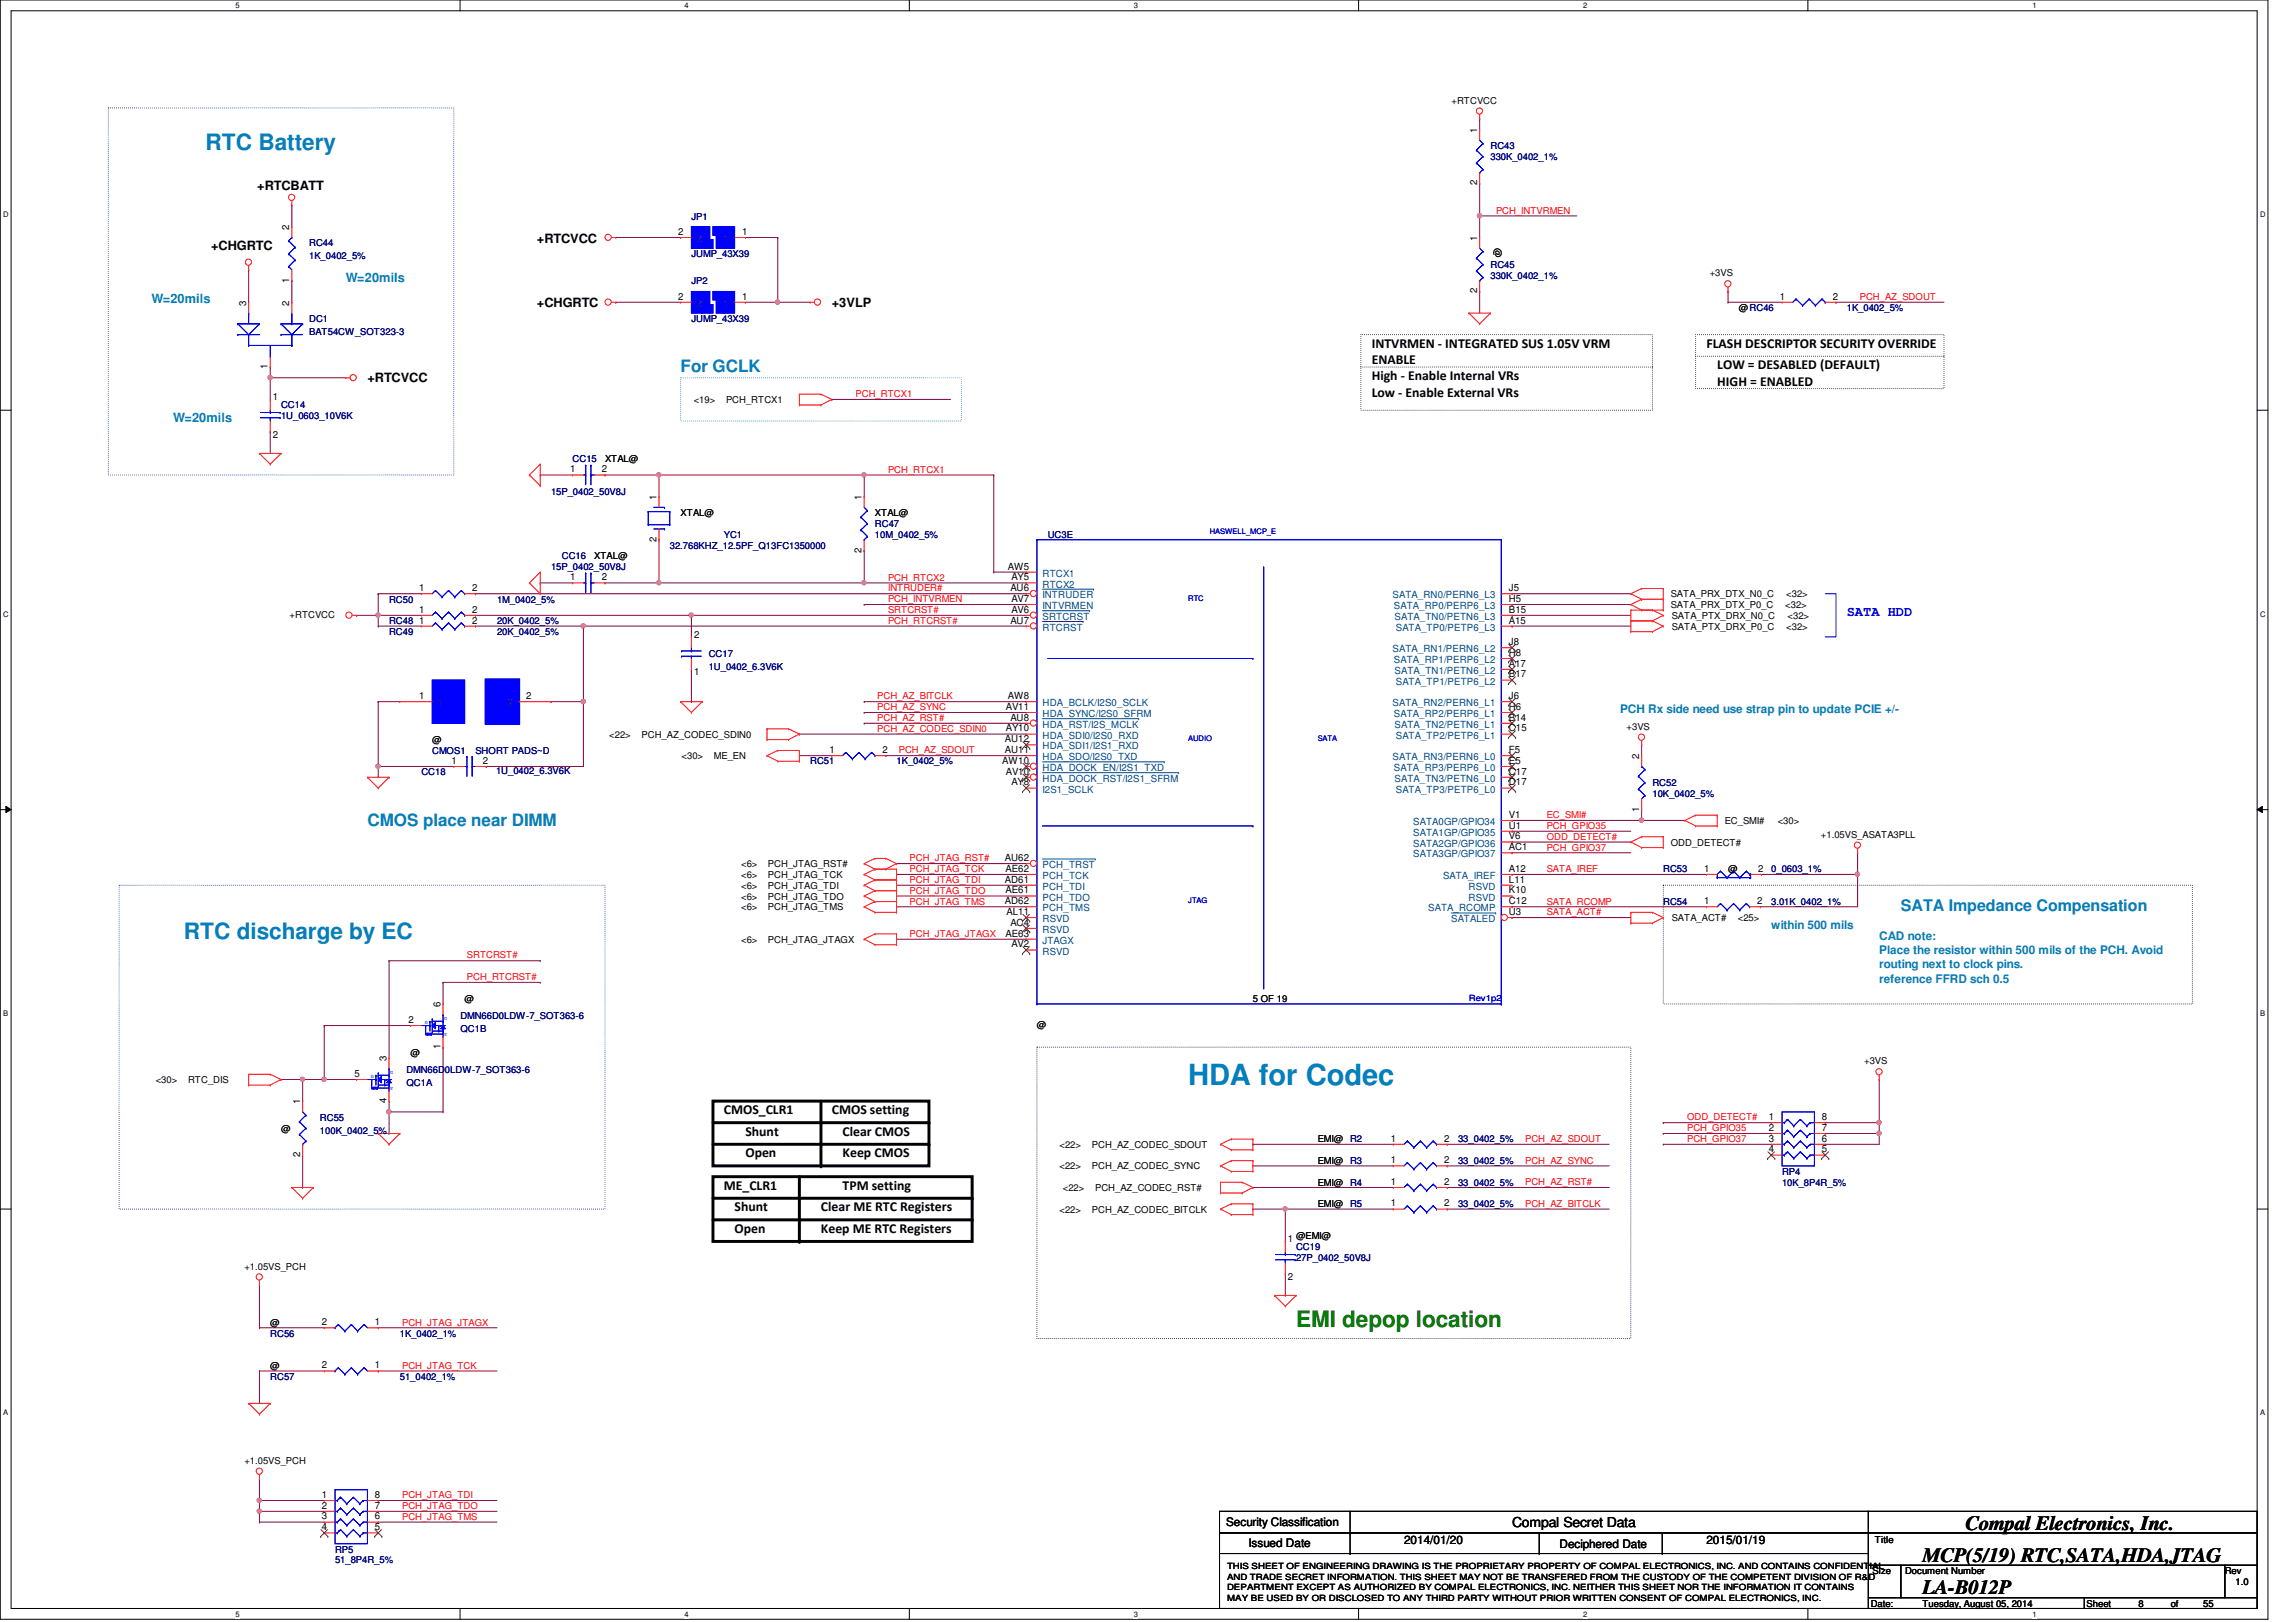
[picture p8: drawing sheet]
<svg xmlns="http://www.w3.org/2000/svg" width="297mm" height="210mm" viewBox="0 0 297 210" stroke-linecap="round" stroke-linejoin="round" font-family="sans-serif">
<defs><g id="words">
<text font-size="3.8" fill="#0080c0" x="153.7" y="140.4">HDA for Codec</text>
<g font-size="2.9" fill="#0080c0">
<text x="26.6" y="19.5">RTC Battery</text>
<text x="23.8" y="121.5">RTC discharge by EC</text>
</g>
<text font-size="2.9" fill="#008000" x="167.7" y="171.7">EMI depop location</text>
<g font-size="2.6">
<text x="254.3" y="198">Compal Electronics, Inc.</text>
<text x="248.7" y="202.1">MCP(5/19) RTC,SATA,HDA,JTAG</text>
<text x="248.7" y="206.3">LA-B012P</text>
</g>
<g font-size="2.2" fill="#0080c0">
<text x="88.1" y="48.2">For GCLK</text>
<text x="47.5" y="106.8">CMOS place near DIMM</text>
</g>
<text font-size="2.1" fill="#0080c0" x="245.9" y="117.9">SATA Impedance Compensation</text>
<g font-size="1.8">
<text x="177.5" y="45">INTVRMEN - INTEGRATED SUS 1.05V VRM</text>
<text x="177.5" y="47.2">ENABLE</text>
<text x="220.8" y="45">FLASH DESCRIPTOR SECURITY OVERRIDE</text>
<text x="222.2" y="47.8">LOW = DESABLED (DEFAULT)</text>
<text x="177.5" y="49.2">High - Enable Internal VRs</text>
<text x="177.5" y="51.4">Low - Enable External VRs</text>
<text x="222.2" y="50">HIGH = ENABLED</text>
<text x="93.6" y="144.2">CMOS_CLR1</text>
<text x="96.4" y="147">Shunt</text>
<text x="96.4" y="149.8">Open</text>
<text x="107.6" y="144.2">CMOS setting</text>
<text x="109" y="149.8">Keep CMOS</text>
<text x="109" y="147">Clear CMOS</text>
<text x="93.6" y="154">ME_CLR1</text>
<text x="109" y="154">TPM setting</text>
<text x="95" y="156.8">Shunt</text>
<text x="95" y="159.6">Open</text>
<text x="106.2" y="159.6">Keep ME RTC Registers</text>
<text x="106.2" y="156.8">Clear ME RTC Registers</text>
<text x="195.6" y="197.6">Compal Secret Data</text>
</g>
<text font-size="1.8" fill="#00f" x="238.9" y="79.8">SATA HDD</text>
<g font-size="1.7">
<text x="33.3" y="24.6">+RTCBATT</text>
<text x="27.3" y="32.4">+CHGRTC</text>
<text x="69.5" y="31.4">+RTCVCC</text>
<text x="69.5" y="39.8">+CHGRTC</text>
<text x="107.6" y="39.7">+3VLP</text>
<text x="47.5" y="49.4">+RTCVCC</text>
</g>
<g font-size="1.7" fill="#0080c0">
<text x="19.6" y="39.2">W=20mils</text>
<text x="44.7" y="36.4">W=20mils</text>
<text x="22.4" y="54.6">W=20mils</text>
</g>
<g font-size="1.5" fill="#0080c0">
<text x="209.6" y="92.2">PCH Rx side need use strap pin to update PCIE +/-</text>
<text x="229.1" y="120.2">within 500 mils</text>
<text x="243.1" y="121.6">CAD note:</text>
<text x="243.1" y="123.4">Place the resistor within 500 mils of the PCH. Avoid</text>
<text x="243.1" y="125.3">routing next to clock pins.</text>
<text x="243.1" y="127.2">reference FFRD sch 0.5</text>
</g>
<g font-size="1.5">
<text x="158.6" y="197.5">Security Classification</text>
<text x="161.5" y="200.2">Issued Date</text>
<text x="181.6" y="199.8">2014/01/20</text>
<text x="201.8" y="200.3">Deciphered Date</text>
<text x="220.8" y="199.8">2015/01/19</text>
</g>
<g font-size="1.3">
<text x="191.1" y="17.2" transform="rotate(-90 191.1 17.2)">1</text>
<text x="37.4" y="29.8" transform="rotate(-90 37.4 29.8)">2</text>
<text x="191.1" y="24" transform="rotate(-90 191.1 24)">2</text>
<text x="87.8" y="30.4">2</text>
<text x="96" y="30.4">1</text>
<text x="191.1" y="31.2" transform="rotate(-90 191.1 31.2)">1</text>
<text x="31.8" y="39.5" transform="rotate(-90 31.8 39.5)">3</text>
<text x="37.4" y="39.5" transform="rotate(-90 37.4 39.5)">2</text>
<text x="37.4" y="36.6" transform="rotate(-90 37.4 36.6)">1</text>
<text x="87.8" y="38.8">2</text>
<text x="96" y="38.8">1</text>
<text x="191.1" y="38" transform="rotate(-90 191.1 38)">2</text>
<text x="230.2" y="38.8">1</text>
<text x="237.1" y="38.8">2</text>
<text x="34.6" y="47.8" transform="rotate(-90 34.6 47.8)">1</text>
<text x="35.3" y="51.8">1</text>
<text x="35.3" y="56.6">2</text>
<text x="73.8" y="61.1">1</text>
<text x="77.8" y="61.1">2</text>
<text x="84.9" y="64.7" transform="rotate(-90 84.9 64.7)">1</text>
<text x="111.5" y="64.7" transform="rotate(-90 111.5 64.7)">1</text>
<text x="84.9" y="70.1" transform="rotate(-90 84.9 70.1)">2</text>
<text x="111.5" y="71.5" transform="rotate(-90 111.5 71.5)">2</text>
<text x="54.2" y="76.5">1</text>
<text x="61.1" y="76.5">2</text>
<text x="73.8" y="75.1">1</text>
<text x="77.8" y="75.1">2</text>
<text x="130.4" y="73.7">AW5</text>
<text x="130.7" y="76.5">AU6</text>
<text x="130.8" y="77.9">AV7</text>
<text x="130.8" y="75.1">AY5</text>
<text x="195.2" y="76.5">J5</text>
<text x="195.2" y="77.9">H5</text>
<text x="54.2" y="79.3">1</text>
<text x="54.2" y="80.7">1</text>
<text x="61.1" y="79.3">2</text>
<text x="61.1" y="80.7">2</text>
<text x="89.8" y="82.5">2</text>
<text x="130.7" y="80.7">AU7</text>
<text x="130.8" y="79.3">AV6</text>
<text x="195.2" y="79.3">B15</text>
<text x="195.2" y="80.7">A15</text>
<text x="195.2" y="83.5">J8</text>
<text x="89.8" y="87.4">1</text>
<text x="195.2" y="84.9">H8</text>
<text x="195.2" y="86.3">A17</text>
<text x="195.2" y="87.7">B17</text>
<text x="54.2" y="90.5">1</text>
<text x="68.1" y="90.5">2</text>
<text x="130.1" y="91.9">AV11</text>
<text x="130.1" y="94.7">AY10</text>
<text x="130.4" y="90.5">AW8</text>
<text x="130.7" y="93.3">AU8</text>
<text x="195.2" y="91.9">H6</text>
<text x="195.2" y="90.5">J6</text>
<text x="195.2" y="93.3">B14</text>
<text x="195.2" y="94.7">C15</text>
<text x="58.4" y="98.8">1</text>
<text x="62.5" y="98.8">2</text>
<text x="107.3" y="97.5">1</text>
<text x="114.2" y="97.5">2</text>
<text x="129.7" y="98.8">AW10</text>
<text x="130" y="97.5">AU11</text>
<text x="130" y="96.1">AU12</text>
<text x="130.1" y="100.2">AV10</text>
<text x="130.8" y="101.6">AY8</text>
<text x="195.2" y="97.5">F5</text>
<text x="195.2" y="98.8">E5</text>
<text x="195.2" y="100.2">C17</text>
<text x="195.2" y="101.6">D17</text>
<text x="212" y="98.2" transform="rotate(-90 212 98.2)">2</text>
<text x="195.2" y="105.8">V1</text>
<text x="195.2" y="107.2">U1</text>
<text x="212" y="105" transform="rotate(-90 212 105)">1</text>
<text x="130" y="111.4">AU62</text>
<text x="130.1" y="112.8">AE62</text>
<text x="195.2" y="108.6">V6</text>
<text x="195.2" y="110">AC1</text>
<text x="195.2" y="112.8">A12</text>
<text x="220.5" y="112.8">1</text>
<text x="227.5" y="112.8">2</text>
<text x="130" y="114.2">AD61</text>
<text x="130" y="117">AD62</text>
<text x="130.1" y="115.6">AE61</text>
<text x="130.2" y="118.4">AL11</text>
<text x="130.7" y="119.8">AC4</text>
<text x="195.2" y="117">C12</text>
<text x="195.2" y="118.4">U3</text>
<text x="195.2" y="115.6">K10</text>
<text x="195.2" y="114.2">L11</text>
<text x="220.5" y="117">1</text>
<text x="227.3" y="117">2</text>
<text x="130.1" y="121.2">AE63</text>
<text x="130.8" y="122.6">AV2</text>
<text x="57" y="130.3" transform="rotate(-90 57 130.3)">6</text>
<text x="50" y="137.3" transform="rotate(-90 50 137.3)">3</text>
<text x="52.8" y="132.4">2</text>
<text x="57" y="135.8" transform="rotate(-90 57 135.8)">1</text>
<text x="38.8" y="142.9" transform="rotate(-90 38.8 142.9)">1</text>
<text x="45.8" y="139.4">5</text>
<text x="50" y="142.7" transform="rotate(-90 50 142.7)">4</text>
<text x="38.8" y="149.7" transform="rotate(-90 38.8 149.7)">2</text>
<text x="180" y="147.7">1</text>
<text x="186.8" y="147.7">2</text>
<text x="228.9" y="144.9">1</text>
<text x="228.9" y="146.3">2</text>
<text x="228.9" y="147.7">3</text>
<text x="228.9" y="149.1">4</text>
<text x="235.7" y="144.9">8</text>
<text x="235.7" y="146.3">7</text>
<text x="235.7" y="147.7">6</text>
<text x="235.7" y="149.1">5</text>
<text x="180" y="150.5">1</text>
<text x="180" y="153.3">1</text>
<text x="186.8" y="150.5">2</text>
<text x="186.8" y="153.3">2</text>
<text x="166.6" y="160.8">1</text>
<text x="180" y="156.1">1</text>
<text x="186.8" y="156.1">2</text>
<text x="166.6" y="165.6">2</text>
<text x="41.7" y="171.5">2</text>
<text x="48.5" y="171.5">1</text>
<text x="41.7" y="177.1">2</text>
<text x="48.5" y="177.1">1</text>
<text x="41.7" y="193.8">1</text>
<text x="41.7" y="195.2">2</text>
<text x="41.7" y="196.6">3</text>
<text x="48.5" y="193.8">8</text>
<text x="48.5" y="195.2">7</text>
<text x="48.5" y="196.6">6</text>
<text x="41.7" y="198">4</text>
<text x="48.5" y="198">5</text>
</g>
<g font-size="1.3" fill="#004080">
<text x="90.2" y="31.3">2</text>
<text x="93.6" y="31.3">1</text>
<text x="90.2" y="39.7">2</text>
<text x="93.6" y="39.7">1</text>
<text x="134.9" y="74.6">RTCX1</text>
<text x="134.9" y="77.4">INTRUDER</text>
<text x="134.9" y="76">RTCX2</text>
<text x="180.2" y="77.4">SATA_RN0/PERN6_L3</text>
<text x="134.9" y="78.8">INTVRMEN</text>
<text x="134.9" y="80.2">SRTCRST</text>
<text x="134.9" y="81.6">RTCRST</text>
<text x="180.3" y="78.8">SATA_RP0/PERP6_L3</text>
<text x="180.4" y="80.2">SATA_TN0/PETN6_L3</text>
<text x="180.6" y="81.6">SATA_TP0/PETP6_L3</text>
<text x="180.2" y="84.4">SATA_RN1/PERN6_L2</text>
<text x="180.3" y="85.8">SATA_RP1/PERP6_L2</text>
<text x="180.4" y="87.2">SATA_TN1/PETN6_L2</text>
<text x="180.6" y="88.6">SATA_TP1/PETP6_L2</text>
<text x="56.6" y="91.4">1</text>
<text x="65.7" y="91.4">2</text>
<text x="134.9" y="91.4">HDA_BCLK/I2S0_SCLK</text>
<text x="134.9" y="92.8">HDA_SYNC/I2S0_SFRM</text>
<text x="134.9" y="94.2">HDA_RST/I2S_MCLK</text>
<text x="134.9" y="95.6">HDA_SDI0/I2S0_RXD</text>
<text x="180.2" y="91.4">SATA_RN2/PERN6_L1</text>
<text x="180.3" y="92.8">SATA_RP2/PERP6_L1</text>
<text x="180.4" y="94.2">SATA_TN2/PETN6_L1</text>
<text x="180.6" y="95.6">SATA_TP2/PETP6_L1</text>
<text x="134.9" y="98.4">HDA_SDO/I2S0_TXD</text>
<text x="134.9" y="97">HDA_SDI1/I2S1_RXD</text>
<text x="134.9" y="99.8">HDA_DOCK_EN/I2S1_TXD</text>
<text x="134.9" y="101.2">HDA_DOCK_RST/I2S1_SFRM</text>
<text x="180.2" y="98.4">SATA_RN3/PERN6_L0</text>
<text x="180.3" y="99.8">SATA_RP3/PERP6_L0</text>
<text x="180.4" y="101.2">SATA_TN3/PETN6_L0</text>
<text x="134.9" y="102.6">I2S1_SCLK</text>
<text x="180.6" y="102.6">SATA_TP3/PETP6_L0</text>
<text x="182.8" y="106.8">SATA0GP/GPIO34</text>
<text x="134.9" y="112.4">PCH_TRST</text>
<text x="134.9" y="113.7">PCH_TCK</text>
<text x="182.8" y="108.2">SATA1GP/GPIO35</text>
<text x="182.8" y="109.6">SATA2GP/GPIO36</text>
<text x="182.8" y="111">SATA3GP/GPIO37</text>
<text x="186.7" y="113.7">SATA_IREF</text>
<text x="134.9" y="119.3">RSVD</text>
<text x="134.9" y="115.1">PCH_TDI</text>
<text x="134.9" y="116.5">PCH_TDO</text>
<text x="134.9" y="117.9">PCH_TMS</text>
<text x="184.8" y="117.9">SATA_RCOMP</text>
<text x="187.7" y="119.3">SATALED</text>
<text x="190" y="116.5">RSVD</text>
<text x="190" y="115.1">RSVD</text>
<text x="134.9" y="122.1">JTAGX</text>
<text x="134.9" y="123.5">RSVD</text>
<text x="134.9" y="120.7">RSVD</text>
</g>
<g font-size="1.2">
<text x="187.8" y="13.4">+RTCVCC</text>
<text x="193.4" y="32.1" transform="rotate(90 193.4 32.1)">@</text>
<text x="221.2" y="35.8">+3VS</text>
<text x="225" y="40.3">@RC46</text>
<text x="89.7" y="52.2">&lt;19&gt;</text>
<text x="93.9" y="52.2">PCH_RTCX1</text>
<text x="78.3" y="59.8">XTAL@</text>
<text x="88.1" y="66.8">XTAL@</text>
<text x="113.2" y="66.8">XTAL@</text>
<text x="76.9" y="72.4">XTAL@</text>
<text x="216.2" y="77.3">SATA_PRX_DTX_N0_C</text>
<text x="231.1" y="77.3">&lt;32&gt;</text>
<text x="37.5" y="79.9">+RTCVCC</text>
<text x="216.2" y="78.7">SATA_PRX_DTX_P0_C</text>
<text x="216.3" y="80.1">SATA_PTX_DRX_N0_C</text>
<text x="216.3" y="81.5">SATA_PTX_DRX_P0_C</text>
<text x="231" y="78.7">&lt;32&gt;</text>
<text x="231.1" y="81.5">&lt;32&gt;</text>
<text x="231.3" y="80.1">&lt;32&gt;</text>
<text x="78.8" y="95.5">&lt;22&gt;</text>
<text x="83" y="95.5">PCH_AZ_CODEC_SDIN0</text>
<text x="210.4" y="94.4">+3VS</text>
<text x="55.9" y="96.1">@</text>
<text x="88.2" y="98.3">&lt;30&gt;</text>
<text x="92.4" y="98.3">ME_EN</text>
<text x="223.1" y="106.6">EC_SMI#</text>
<text x="230" y="106.6">&lt;30&gt;</text>
<text x="95.9" y="113.6">&lt;6&gt;</text>
<text x="95.9" y="112.2">&lt;6&gt;</text>
<text x="99.4" y="113.6">PCH_JTAG_TCK</text>
<text x="99.4" y="112.2">PCH_JTAG_RST#</text>
<text x="216.2" y="109.4">ODD_DETECT#</text>
<text x="223.6" y="112.9">@</text>
<text x="235.6" y="108.4">+1.05VS_ASATA3PLL</text>
<text x="95.9" y="115">&lt;6&gt;</text>
<text x="95.9" y="116.4">&lt;6&gt;</text>
<text x="95.9" y="117.8">&lt;6&gt;</text>
<text x="99.4" y="115">PCH_JTAG_TDI</text>
<text x="99.4" y="116.4">PCH_JTAG_TDO</text>
<text x="99.4" y="117.8">PCH_JTAG_TMS</text>
<text x="216.3" y="119.2">SATA_ACT#</text>
<text x="224.8" y="119.2">&lt;25&gt;</text>
<text x="95.9" y="122">&lt;6&gt;</text>
<text x="99.4" y="122">PCH_JTAG_JTAGX</text>
<text x="60.1" y="129.7">@</text>
<text x="162.1" y="129.7">5 OF 19</text>
<text x="53.1" y="136.7">@</text>
<text x="134.2" y="133">@</text>
<text x="241.2" y="137.8">+3VS</text>
<text x="20.1" y="140.2">&lt;30&gt;</text>
<text x="24.3" y="140.2">RTC_DIS</text>
<text x="36.4" y="146.4">@</text>
<text x="137.1" y="148.5">&lt;22&gt;</text>
<text x="141.3" y="148.5">PCH_AZ_CODEC_SDOUT</text>
<text x="170.5" y="147.8">EMI@</text>
<text x="137.1" y="151.3">&lt;22&gt;</text>
<text x="137.5" y="154.1">&lt;22&gt;</text>
<text x="141.3" y="151.3">PCH_AZ_CODEC_SYNC</text>
<text x="141.7" y="154.1">PCH_AZ_CODEC_RST#</text>
<text x="170.5" y="150.6">EMI@</text>
<text x="170.5" y="153.4">EMI@</text>
<text x="137.1" y="156.9">&lt;22&gt;</text>
<text x="141.3" y="156.9">PCH_AZ_CODEC_BITCLK</text>
<text x="167.7" y="160.4">@EMI@</text>
<text x="170.5" y="156.2">EMI@</text>
<text x="31.6" y="164.3">+1.05VS_PCH</text>
<text x="35" y="171.6">@</text>
<text x="35" y="177.2">@</text>
<text x="31.6" y="189.4">+1.05VS_PCH</text>
<text x="242.3" y="203.7">Size</text>
<text x="242.6" y="199.6">Title</text>
<text x="246.5" y="203.7">Document Number</text>
<text x="287.8" y="203.7">Rev</text>
<text x="242" y="207.9">Date:</text>
<text x="248.7" y="207.9">Tuesday, August 05, 2014</text>
<text x="270" y="207.9">Sheet</text>
<text x="276.6" y="207.9">8</text>
<text x="280.8" y="207.9">of</text>
<text x="285" y="207.9">55</text>
<text x="289.2" y="205.1">1.0</text>
</g>
<g font-size="1.2" fill="#000080">
<text x="192.8" y="19.3">RC43</text>
<text x="192.8" y="20.7">330K_0402_1%</text>
<text x="89.4" y="28.4">JP1</text>
<text x="40" y="31.9">RC44</text>
<text x="40" y="33.6">1K_0402_5%</text>
<text x="89.4" y="33.3">JUMP_43X39</text>
<text x="192.8" y="34.7">RC45</text>
<text x="40" y="41.7">DC1</text>
<text x="89.4" y="36.8">JP2</text>
<text x="89.4" y="41.7">JUMP_43X39</text>
<text x="192.8" y="36.1">330K_0402_1%</text>
<text x="238.9" y="40.3">1K_0402_5%</text>
<text x="40" y="43.3">BAT54CW_SOT323-3</text>
<text x="36.4" y="52.8">CC14</text>
<text x="36.4" y="54.2">1U_0603_10V6K</text>
<text x="74.1" y="59.8">CC15</text>
<text x="71.3" y="64">15P_0402_50V8J</text>
<text x="86.7" y="71">32.768KHZ_12.5PF_Q13FC1350000</text>
<text x="93.6" y="69.6">YC1</text>
<text x="113.2" y="68.2">RC47</text>
<text x="113.2" y="69.6">10M_0402_5%</text>
<text x="135.5" y="69.6">UC3E</text>
<text x="50.3" y="78">RC50</text>
<text x="64.3" y="78">1M_0402_5%</text>
<text x="71.3" y="73.8">15P_0402_50V8J</text>
<text x="72.7" y="72.4">CC16</text>
<text x="50.3" y="80.8">RC48</text>
<text x="50.3" y="82.2">RC49</text>
<text x="64.3" y="80.8">20K_0402_5%</text>
<text x="64.3" y="82.2">20K_0402_5%</text>
<text x="91.7" y="85">CC17</text>
<text x="91.7" y="86.7">1U_0402_6.3V6K</text>
<text x="54.5" y="100.3">CC18</text>
<text x="55.9" y="97.5">CMOS1</text>
<text x="61.5" y="97.5">SHORT PADS~D</text>
<text x="64.2" y="100.2">1U_0402_6.3V6K</text>
<text x="104.8" y="98.9">RC51</text>
<text x="116" y="98.9">1K_0402_5%</text>
<text x="213.8" y="101.7">RC52</text>
<text x="213.8" y="103.1">10K_0402_5%</text>
<text x="215.2" y="112.9">RC53</text>
<text x="229.1" y="112.9">0_0603_1%</text>
<text x="215.2" y="117.1">RC54</text>
<text x="229.1" y="117.1">3.01K_0402_1%</text>
<text x="59.6" y="131.9">DMN66D0LDW-7_SOT363-6</text>
<text x="59.6" y="133.6">QC1B</text>
<text x="52.6" y="140.5">QC1A</text>
<text x="52.6" y="138.9">DMN66D0LDW-7_SOT363-6</text>
<text x="41.4" y="145">RC55</text>
<text x="41.4" y="146.7">100K_0402_5%</text>
<text x="174.7" y="147.8">R2</text>
<text x="188.6" y="147.8">33_0402_5%</text>
<text x="174.7" y="150.6">R3</text>
<text x="174.7" y="153.4">R4</text>
<text x="188.6" y="150.6">33_0402_5%</text>
<text x="188.6" y="153.4">33_0402_5%</text>
<text x="230.5" y="152">RP4</text>
<text x="230.5" y="153.4">10K_8P4R_5%</text>
<text x="167.7" y="161.8">CC19</text>
<text x="174.7" y="156.2">R5</text>
<text x="188.6" y="156.2">33_0402_5%</text>
<text x="167.7" y="163.2">27P_0402_50V8J</text>
<text x="35" y="173">RC56</text>
<text x="51.7" y="173">1K_0402_1%</text>
<text x="35" y="178.6">RC57</text>
<text x="51.7" y="178.6">51_0402_1%</text>
<text x="43.3" y="200.9">RP5</text>
<text x="43.3" y="202.3">51_8P4R_5%</text>
</g>
<g font-size="1.2" fill="#f00">
<text x="193.5" y="27.6">PCH_INTVRMEN</text>
<text x="240.6" y="38.8">PCH_AZ_SDOUT</text>
<text x="110.7" y="51.4">PCH_RTCX1</text>
<text x="114.9" y="61.2">PCH_RTCX1</text>
<text x="114.9" y="76.5">INTRUDER#</text>
<text x="114.9" y="75.1">PCH_RTCX2</text>
<text x="114.9" y="77.9">PCH_INTVRMEN</text>
<text x="114.9" y="79.3">SRTCRST#</text>
<text x="114.9" y="80.7">PCH_RTCRST#</text>
<text x="113.5" y="90.5">PCH_AZ_BITCLK</text>
<text x="113.5" y="91.9">PCH_AZ_SYNC</text>
<text x="113.5" y="93.3">PCH_AZ_RST#</text>
<text x="113.5" y="94.7">PCH_AZ_CODEC_SDIN0</text>
<text x="116.3" y="97.5">PCH_AZ_SDOUT</text>
<text x="200.1" y="107.3">PCH_GPIO35</text>
<text x="200.1" y="105.9">EC_SMI#</text>
<text x="117.7" y="111.5">PCH_JTAG_RST#</text>
<text x="117.7" y="112.9">PCH_JTAG_TCK</text>
<text x="200.1" y="110.1">PCH_GPIO37</text>
<text x="200.1" y="112.9">SATA_IREF</text>
<text x="200.1" y="108.7">ODD_DETECT#</text>
<text x="117.7" y="117.1">PCH_JTAG_TMS</text>
<text x="117.7" y="114.3">PCH_JTAG_TDI</text>
<text x="117.7" y="115.7">PCH_JTAG_TDO</text>
<text x="200.1" y="118.4">SATA_ACT#</text>
<text x="200.1" y="117.1">SATA_RCOMP</text>
<text x="60.4" y="124">SRTCRST#</text>
<text x="117.7" y="121.2">PCH_JTAG_JTAGX</text>
<text x="60.4" y="126.8">PCH_RTCRST#</text>
<text x="197.3" y="147.8">PCH_AZ_SDOUT</text>
<text x="218.3" y="147.8">PCH_GPIO37</text>
<text x="218.3" y="146.4">PCH_GPIO35</text>
<text x="218.3" y="145">ODD_DETECT#</text>
<text x="197.3" y="153.4">PCH_AZ_RST#</text>
<text x="197.3" y="150.6">PCH_AZ_SYNC</text>
<text x="197.3" y="156.2">PCH_AZ_BITCLK</text>
<text x="52" y="171.5">PCH_JTAG_JTAGX</text>
<text x="52" y="177.1">PCH_JTAG_TCK</text>
<text x="52" y="193.9">PCH_JTAG_TDI</text>
<text x="52" y="195.3">PCH_JTAG_TDO</text>
<text x="52" y="196.7">PCH_JTAG_TMS</text>
</g>
<text font-size="1.1" fill="#00f" x="190" y="129.6">Rev1p2</text>
<g font-size="1.1">
<text x="158.7" y="203.1">THIS SHEET OF ENGINEERING DRAWING IS THE PROPRIETARY PROPERTY OF COMPAL ELECTRONICS, INC. AND CONTAINS CONFIDENTIAL</text>
<text x="158.7" y="204.4">AND TRADE SECRET INFORMATION. THIS SHEET MAY NOT BE TRANSFERED FROM THE CUSTODY OF THE COMPETENT DIVISION OF R&amp;D</text>
<text x="158.7" y="205.8">DEPARTMENT EXCEPT AS AUTHORIZED BY COMPAL ELECTRONICS, INC. NEITHER THIS SHEET NOR THE INFORMATION IT CONTAINS</text>
<text x="158.7" y="207.1">MAY BE USED BY OR DISCLOSED TO ANY THIRD PARTY WITHOUT PRIOR WRITTEN CONSENT OF COMPAL ELECTRONICS, INC.</text>
</g>
<g font-size="1">
<text x="30.5" y="1.1">5</text>
<text x="88.6" y="1.1">4</text>
<text x="146.7" y="1.1">3</text>
<text x="204.8" y="1.1">2</text>
<text x="262.9" y="1.1">1</text>
<text x=".4" y="28.1">D</text>
<text x="292.4" y="28.1">D</text>
<text x=".4" y="79.8">C</text>
<text x="292.4" y="79.8">C</text>
<text x=".4" y="131.5">B</text>
<text x="292.4" y="131.5">B</text>
<text x=".4" y="183.2">A</text>
<text x="292.4" y="183.2">A</text>
<text x="30.5" y="209.2">5</text>
<text x="88.6" y="209.2">4</text>
<text x="146.7" y="209.2">3</text>
<text x="204.8" y="209.2">2</text>
<text x="262.9" y="209.2">1</text>
</g>
<g font-size="1" fill="#00f">
<text x="156.5" y="69">HASWELL_MCP_E</text>
<text x="153.7" y="77.7">RTC</text>
<text x="153.7" y="95.9">AUDIO</text>
<text x="170.5" y="95.9">SATA</text>
<text x="153.7" y="116.8">JTAG</text>
</g>
<g font-size=".7" fill="#00f">
<text x="57.9" y="131.6" transform="rotate(180 57.9 131.6)">D</text>
<text x="55.4" y="132.2" transform="rotate(180 55.4 132.2)">G</text>
<text x="57.9" y="133.7" transform="rotate(180 57.9 133.7)">S</text>
<text x="48.4" y="139.1" transform="rotate(180 48.4 139.1)">G</text>
<text x="50.9" y="140.7" transform="rotate(180 50.9 140.7)">S</text>
<text x="50.9" y="138.6" transform="rotate(180 50.9 138.6)">D</text>
</g>
</g></defs>
<path d="M0 0h293.4v209.5h-293.4zM1.4 1.4h290.6v206.8h-290.6z" fill="none" stroke="#000" stroke-width=".13"/>
<g fill="#fff">
<path d="M30.5 .2h.5v1.1h-.5z"/>
<path d="M30.5 208.3h.5v1.1h-.5z"/>
</g>
<path d="M59.5 0v1.4M59.5 208.2v1.3" fill="none" stroke="#000" stroke-width=".13"/>
<g fill="#fff">
<path d="M88.6 .2h.5v1.1h-.5z"/>
<path d="M88.6 208.3h.5v1.1h-.5z"/>
</g>
<path d="M117.6 0v1.4M117.6 208.2v1.3" fill="none" stroke="#000" stroke-width=".13"/>
<g fill="#fff">
<path d="M146.7 .2h.5v1.1h-.5z"/>
<path d="M146.7 208.3h.5v1.1h-.5z"/>
</g>
<path d="M175.8 0v1.4M175.8 208.2v1.3" fill="none" stroke="#000" stroke-width=".13"/>
<g fill="#fff">
<path d="M204.8 .2h.6v1.1h-.6z"/>
<path d="M204.8 208.3h.6v1.1h-.6z"/>
</g>
<path d="M233.9 0v1.4M233.9 208.2v1.3" fill="none" stroke="#000" stroke-width=".13"/>
<g fill="#fff">
<path d="M262.9 .2h.6v1.1h-.6z"/>
<path d="M262.9 208.3h.6v1.1h-.6z"/>
<path d="M.4 27.2h.7v1.1h-.7z"/>
<path d="M292.4 27.2h.7v1.1h-.7z"/>
<path d="M.4 78.9h.7v1.1h-.7z"/>
<path d="M292.4 78.9h.7v1.1h-.7z"/>
</g>
<path d="M0 53.1h1.4M292 53.1h1.4" fill="none" stroke="#000" stroke-width=".13"/>
<g fill="#fff">
<path d="M.4 130.6h.7v1.1h-.7z"/>
<path d="M292.4 130.6h.6v1.1h-.6z"/>
</g>
<path d="M0 104.8h1.4M.8 104.4l.6 .4-.6 .4zM292 104.8l.7-.4v.8zM292 104.8h1.4" fill="none" stroke="#000" stroke-width=".13"/>
<path d="M.8 104.4l.6 .4-.6 .4zM292 104.8l.7-.4v.8z" fill="#000"/>
<g fill="#fff">
<path d="M.4 182.3h.7v1.1h-.7z"/>
<path d="M292.4 182.3h.6v1.1h-.6z"/>
</g>
<path d="M0 156.5h1.4M292 156.5h1.4" fill="none" stroke="#000" stroke-width=".13"/>
<path d="M176.1 47.5h37.7M176.1 43.3h37.7v9.8h-37.7zM213.8 47.5h.1M219.4 43.3h32.1v7h-32.1zM219.4 46.1h32.1M251.5 46.1h.1M215.2 114.6h68.4v15.3h-68.4zM134.2 135.5h76.8v37.7h-76.8z" fill="none" stroke="#000" stroke-width=".13" stroke-dasharray="0 .3"/>
<path d="M92.2 142.5h28v8.4h-28zM92.2 152.3h33.6v8.4h-33.6zM92.2 145.3h28M92.2 148.1h28M92.2 155.1h33.6M92.2 157.9h33.6M103.4 152.3v8.4M106.2 142.5v8.4" fill="none" stroke="#000" stroke-width=".38"/>
<g fill="#000">
<circle cx="106.2" cy="150.9" r=".19"/>
<circle cx="120.2" cy="145.3" r=".19"/>
<circle cx="120.2" cy="148.1" r=".19"/>
<circle cx="125.8" cy="155.1" r=".19"/>
<circle cx="125.8" cy="157.9" r=".19"/>
<circle cx="103.4" cy="160.7" r=".19"/>
</g>
<path d="M236.1 76.8h1.4v5.6h-1.4" fill="none" stroke="#00f" stroke-width=".13"/>
<path d="M14 14h44.7v47.5h-44.7zM15.4 114.6h62.9v41.9h-62.9z" fill="none" stroke="#00f" stroke-width=".13" stroke-dasharray="0 .3"/>
<path d="M88 48.9h36.4v5.6h-36.4z" fill="none" stroke="#0080ff" stroke-width=".13" stroke-dasharray="0 .3"/>
<path d="M191.4 37.7h.1M191.4 27.9h.1M191.4 27.9v2.8M191.4 37.7v2.8M191.4 27.9h12.6M223.6 37.7h.1M223.6 39.1h.1M223.6 39.1h6.9M223.6 37.7v1.4M237.5 39.1h.1M237.5 39.1h14" fill="none" stroke="#800040" stroke-width=".13"/>
<circle cx="191.4" cy="27.9" r=".29" fill="#f0f"/>
<circle cx="191.4" cy="27.9" r=".29" fill="none" stroke="#f0f" stroke-width=".13"/>
<path d="M191.4 15.4h.1M191.4 15.4v1.4M191.4 23.7h.1M191.4 23.7v4.2M61.5 76.8h.1M61.5 76.8h71.3M85.3 75.4h.1M85.3 75.4h26.5" fill="none" stroke="#800040" stroke-width=".13"/>
<circle cx="85.2" cy="75.4" r=".29" fill="#f0f"/>
<circle cx="85.2" cy="75.4" r=".29" fill="none" stroke="#f0f" stroke-width=".13"/>
<path d="M69.9 75.4h.1M69.9 75.4h4.2M85.3 69.8h.1M85.3 69.8v5.6M111.8 71.2h.1M111.8 75.4h.1M111.8 75.4h21M111.8 71.2v4.2" fill="none" stroke="#800040" stroke-width=".13"/>
<circle cx="111.8" cy="75.4" r=".29" fill="#f0f"/>
<circle cx="111.8" cy="75.4" r=".29" fill="none" stroke="#f0f" stroke-width=".13"/>
<g fill="none" stroke="#800040" stroke-width=".13">
<path d="M69.9 61.5h.1M69.9 61.5h4.2M78.3 75.4h.1M78.3 75.4h7M85.3 61.5h.1M85.3 61.5v2.8M111.8 61.5h.1M111.8 61.5h16.8M116 117.3h.1M116 114.6h.1M116 116h.1M116 117.3h16.8"/>
<path d="M116 114.6h16.8M116 116h16.8"/>
</g>
<circle cx="111.8" cy="61.4" r=".29" fill="#f0f"/>
<circle cx="111.8" cy="61.4" r=".29" fill="none" stroke="#f0f" stroke-width=".13"/>
<path d="M85.3 61.5h.1M85.3 61.5h26.5M111.8 61.5h.1M111.8 61.5v2.8" fill="none" stroke="#800040" stroke-width=".13"/>
<circle cx="85.2" cy="61.4" r=".29" fill="#f0f"/>
<circle cx="85.2" cy="61.4" r=".29" fill="none" stroke="#f0f" stroke-width=".13"/>
<g fill="none" stroke="#800040" stroke-width=".13">
<path d="M48.9 76.8h.1M48.9 79.6h.1M48.9 76.8h5.6M48.9 76.8v2.8M48.9 79.6h5.6M78.3 61.5h.1M78.3 61.5h7M111.8 78.2h.1M111.8 78.2h21M128.6 61.5h.1M128.6 74h.1M128.6 61.5v12.5"/>
<path d="M128.6 74h4.2M48.9 81h.1M48.9 81h5.6M116 111.8h.1M116 111.8h16.8"/>
</g>
<circle cx="48.9" cy="79.6" r=".29" fill="#f0f"/>
<circle cx="48.9" cy="79.6" r=".29" fill="none" stroke="#f0f" stroke-width=".13"/>
<path d="M46.1 79.6h.1M46.1 79.6h2.8M89.4 79.6h.1M89.4 79.6h43.4" fill="none" stroke="#800040" stroke-width=".13"/>
<circle cx="89.4" cy="79.6" r=".29" fill="#f0f"/>
<circle cx="89.4" cy="79.6" r=".29" fill="none" stroke="#f0f" stroke-width=".13"/>
<path d="M48.9 79.6h.1M48.9 79.6v1.4M75.5 81h.1M75.5 81h57.3" fill="none" stroke="#800040" stroke-width=".13"/>
<circle cx="75.4" cy="81" r=".29" fill="#f0f"/>
<circle cx="75.4" cy="81" r=".29" fill="none" stroke="#f0f" stroke-width=".13"/>
<g fill="none" stroke="#800040" stroke-width=".13">
<path d="M195.6 76.8h.1M195.6 78.2h.1M195.6 79.6h.1M195.6 76.8h15.4M195.6 78.2h15.4M195.6 79.6h15.4M48.9 99.2h.1M48.9 99.2h9.8M103.4 95h.1M103.4 97.8h.1M103.4 95h29.4M103.4 97.8h4.2"/>
<path d="M111.8 90.8h.1M111.8 92.2h.1M111.8 93.6h.1M111.8 90.8h21M111.8 92.2h21M111.8 93.6h21M114.6 97.8h.1M114.6 97.8h18.2M195.6 81h.1M195.6 81h15.4M116 113.2h.1M116 113.2h16.8"/>
<path d="M195.6 110.4h.1M195.6 110.4h15.4M212.4 106.2h.1M212.4 106.2h5.6"/>
</g>
<circle cx="48.9" cy="99.2" r=".29" fill="#f0f"/>
<circle cx="48.9" cy="99.2" r=".29" fill="none" stroke="#f0f" stroke-width=".13"/>
<path d="M89.4 79.6h.1M89.4 79.6v2.8M48.9 99.2h.1M48.9 90.8h.1M48.9 99.2v1.4M48.9 90.8h2.8M62.9 99.2h.1M71.3 90.8h.1M71.3 90.8h4.2M75.5 81h.1M75.5 90.8h.1M75.5 81v18.2h-12.6" fill="none" stroke="#800040" stroke-width=".13"/>
<circle cx="75.4" cy="90.8" r=".29" fill="#f0f"/>
<circle cx="75.4" cy="90.8" r=".29" fill="none" stroke="#f0f" stroke-width=".13"/>
<g fill="none" stroke="#800040" stroke-width=".13">
<path d="M61.5 79.6h.1M61.5 79.6h27.9M48.9 90.8h.1M48.9 90.8v8.4M61.5 81h.1M61.5 81h14M116 121.5h.1M116 121.5h16.8M215.2 148.1h.1M215.2 146.7h.1M215.2 145.3h.1M215.2 148.1h13.9"/>
<path d="M215.2 146.7h13.9M215.2 145.3h13.9M236.1 148.1h.1M236.1 146.7h.1M236.1 146.7h7M243.1 146.7h.1M243.1 146.7v1.4h-7"/>
</g>
<circle cx="243.1" cy="146.7" r=".29" fill="#f0f"/>
<circle cx="243.1" cy="146.7" r=".29" fill="none" stroke="#f0f" stroke-width=".13"/>
<path d="M236.1 145.3h.1M236.1 145.3h7M243.1 145.3h.1M243.1 145.3v1.4" fill="none" stroke="#800040" stroke-width=".13"/>
<circle cx="243.1" cy="145.3" r=".29" fill="#f0f"/>
<circle cx="243.1" cy="145.3" r=".29" fill="none" stroke="#f0f" stroke-width=".13"/>
<g fill="none" stroke="#800040" stroke-width=".13">
<path d="M195.6 118.7h.1M195.6 117.3h.1M195.6 113.2h.1M195.6 118.7h15.4M195.6 117.3h25.2M195.6 113.2h25.2M227.7 117.3h.1M240.3 113.2h.1M240.3 113.2v4.1h-12.6M243.1 139.7h.1M243.1 139.7v5.6M33.6 177.4h.1"/>
<path d="M33.6 171.8h.1M33.6 166.2h.1M33.6 177.4h8.3M33.6 166.2v5.6M33.6 177.4v4.2M33.6 171.8h8.3M48.9 177.4h.1M48.9 171.8h.1M48.9 177.4h15.4M48.9 171.8h15.4M33.6 194.2h.1M33.6 194.2h8.3"/>
<path d="M48.9 194.2h.1M48.9 195.6h.1M48.9 197h.1M48.9 194.2h15.4M48.9 195.6h15.4M48.9 197h15.4"/>
</g>
<circle cx="33.5" cy="194.2" r=".29" fill="#f0f"/>
<circle cx="33.5" cy="194.2" r=".29" fill="none" stroke="#f0f" stroke-width=".13"/>
<path d="M33.6 195.6h.1M33.6 195.6h8.3" fill="none" stroke="#800040" stroke-width=".13"/>
<circle cx="33.5" cy="195.6" r=".29" fill="#f0f"/>
<circle cx="33.5" cy="195.6" r=".29" fill="none" stroke="#f0f" stroke-width=".13"/>
<g fill="none" stroke="#800040" stroke-width=".13">
<path d="M32.2 34.9h.1M32.2 34.9v4.2M37.8 26.5h.1M37.8 36.3h.1M37.8 26.5v2.8M37.8 36.3v2.8M35 48.9h.1M35 47.5h.1M35 48.9h9.7M35 47.5v4.2M33.6 197h.1M33.6 195.6h.1"/>
<path d="M33.6 194.2h.1M33.6 191.4h.1M33.6 197h8.3M33.6 191.4v5.6"/>
</g>
<circle cx="34.9" cy="48.9" r=".29" fill="#f0f"/>
<circle cx="34.9" cy="48.9" r=".29" fill="none" stroke="#f0f" stroke-width=".13"/>
<g fill="none" stroke="#800040" stroke-width=".13">
<path d="M79.7 39.1h.1M79.7 39.1h8.3M100.6 39.1h.1M100.6 39.1h4.2M35 55.9h.1M35 55.9v2.8M212.4 96.4h.1M212.4 96.4v1.4M195.6 109h.1M195.6 107.6h.1M195.6 109h15.4M195.6 107.6h15.4"/>
<path d="M212.4 106.2h.1M212.4 104.8v1.4"/>
</g>
<circle cx="212.4" cy="106.1" r=".29" fill="#f0f"/>
<circle cx="212.4" cy="106.1" r=".29" fill="none" stroke="#f0f" stroke-width=".13"/>
<g fill="none" stroke="#800040" stroke-width=".13">
<path d="M195.6 106.2h.1M195.6 106.2h16.8M162.1 153.7h.1M162.1 150.9h.1M162.1 148.1h.1M162.1 153.7h18.2M162.1 150.9h18.2M162.1 148.1h18.2M166.3 156.5h.1M166.3 156.5v4.2M166.3 156.5h14M187.2 153.7h.1"/>
<path d="M187.2 150.9h.1M187.2 148.1h.1M187.2 153.7h21M187.2 150.9h21M187.2 148.1h21M166.3 167.6h.1M166.3 164.8v2.8"/>
</g>
<circle cx="166.3" cy="156.4" r=".29" fill="#f0f"/>
<circle cx="166.3" cy="156.4" r=".29" fill="none" stroke="#f0f" stroke-width=".13"/>
<path d="M227.9 113.2h.1M227.9 113.2h12.4M162.1 156.5h.1M162.1 156.5h4.2M187.2 156.5h.1M187.2 156.5h21" fill="none" stroke="#800040" stroke-width=".13"/>
<circle cx="240.3" cy="113.1" r=".29" fill="#f0f"/>
<circle cx="240.3" cy="113.1" r=".29" fill="none" stroke="#f0f" stroke-width=".13"/>
<path d="M107.6 51.7h.1M107.6 51.7h15.4M89.4 90.8h.1M89.4 86.6v4.2M240.3 110.4h.1M240.3 110.4v2.8M50.3 143.9h.1M50.3 142.5v1.4" fill="none" stroke="#800040" stroke-width=".13"/>
<circle cx="50.3" cy="143.9" r=".29" fill="#f0f"/>
<circle cx="50.3" cy="143.9" r=".29" fill="none" stroke="#f0f" stroke-width=".13"/>
<path d="M41.9 139.7h.1M41.9 132.7h.1M41.9 139.7h4.2M41.9 132.7v7M57.3 135.5h.1M57.3 135.5v8.4M50.3 146.7h.1M57.3 143.9h.1M57.3 143.9h-7v2.8" fill="none" stroke="#800040" stroke-width=".13"/>
<circle cx="41.9" cy="139.7" r=".29" fill="#f0f"/>
<circle cx="41.9" cy="139.7" r=".29" fill="none" stroke="#f0f" stroke-width=".13"/>
<path d="M39.2 139.7h.1M39.2 139.7h2.7M41.9 132.7h11.2M53.1 132.7h.1" fill="none" stroke="#800040" stroke-width=".13"/>
<circle cx="39.1" cy="139.7" r=".29" fill="#f0f"/>
<circle cx="39.1" cy="139.7" r=".29" fill="none" stroke="#f0f" stroke-width=".13"/>
<g fill="none" stroke="#800040" stroke-width=".13">
<path d="M79.7 30.7h8.3M88 30.7h.1M96.4 30.7h4.2M100.6 30.7h.1M100.6 39.1h.1M100.6 30.7v8.4M36.4 139.7h.1M36.4 139.7h2.8M39.2 139.7h.1M39.2 139.7v2.8M50.3 124.3h.1M50.3 124.3v12.6"/>
<path d="M50.3 124.3h19.6M57.3 127.1h.1M57.3 127.1v2.8M57.3 127.1h12.6M69.9 124.3h.1M69.9 127.1h.1M39.2 153.7h.1M39.2 149.5v4.2"/>
</g>
<circle cx="100.6" cy="39.1" r=".29" fill="#f0f"/>
<circle cx="100.6" cy="39.1" r=".29" fill="none" stroke="#f0f" stroke-width=".13"/>
<path d="M96.4 39.1h.1M96.4 39.1h4.2" fill="none" stroke="#800040" stroke-width=".13"/>
<g fill="none" stroke="#f00" stroke-width=".13">
<path d="M191.4 15.4h.1M191.4 14.8v.6M32.2 34.9h.1M32.2 34.4v.5M37.8 26.5h.1M37.8 26v.5M79.1 39.1h.6M79.1 30.7h.6M79.7 39.1h.1M79.7 30.7h.1M104.8 39.1h.1M104.8 39.1h.6"/>
<path d="M223.6 37.7h.1M223.6 37.2v.5M33.6 58.7h.1M33.6 58.7h2.8M33.6 58.7l1.4 1.4M36.4 58.7h.1M36.4 58.7l-1.4 1.4M44.7 48.9h.1M44.7 48.9h.6M103.4 52.4h.1M103.4 51h.1M103.4 51v1.4"/>
<path d="M103.4 51h2.8M103.4 52.4h2.8M106.2 51h.1M106.2 52.4h.1M106.2 51l1.4 .7M107.6 51.7h.1M107.6 51.7l-1.4 .7M190 40.5h.1M190 40.5h2.8M190 40.5l1.4 1.4M191.4 41.9h.1M192.8 40.5h.1"/>
<path d="M192.8 40.5l-1.4 1.4M35 60.1h.1M45.6 79.6h.5M46.1 79.6h.1M54.5 76.8h.1M54.5 76.8h1.4M60.1 76.8h1.4M61.5 76.8h.1M68.5 75.4h.1M68.5 61.5h.1M68.5 75.4l1.4 1.4M68.5 61.5l1.4 1.4"/>
<path d="M69.9 76.8h.1M69.9 74h.1M69.9 62.9h.1M69.9 60.1h.1M69.9 60.1v2.8M69.9 74v2.8M69.9 74l-1.4 1.4M69.9 60.1l-1.4 1.4M111.8 64.3h.1M111.8 71.2h.1M111.8 64.3v1.4M111.8 69.8v1.4"/>
<path d="M132.8 78.2h.1M132.8 78.2h1.4M211 78.2h.1M211 79h.1M211 76.8h.1M211 79h4.2M211 78.2l1.4 .8M211 79v2.7M211 76.8l1.4 .8M212.4 79h.1M212.4 77.6h.1M212.4 76.2h.1"/>
<path d="M212.4 77.6l-1.4 .6M212.4 77.6h2.8M212.4 76.2l-1.4 .6M212.4 76.2h2.8M213.8 79h.1M213.8 79l1.4 .6M215.2 77.6h.1M215.2 79h.1M215.2 79.6h.1M215.2 76.2h.1M215.2 76.2v2.8M215.2 79.6l-1.4 .7"/>
<path d="M88 90.8h.1M88 90.8h2.8M88 90.8l1.4 1.4M89.4 92.2h.1M90.8 90.8h.1M90.8 90.8l-1.4 1.4M99.2 97.8h.1M99.2 94.3h.1M99.2 95.7h.1M99.2 97.8l1.4 .7M99.2 95.7h2.8M99.2 94.3h2.8"/>
<path d="M99.2 94.3v1.4M100.6 97.1h.1M100.6 98.5h.1M100.6 97.1l-1.4 .7M100.6 97.1h2.8M100.6 98.5h2.8M102 95.7h.1M102 94.3h.1M102 94.3l1.4 .7M103.4 97.1h.1M103.4 98.5h.1M103.4 95h.1"/>
<path d="M103.4 97.1v1.4M103.4 95l-1.4 .7M211 80.3h.1M211 81.7h.1M211 80.3h2.8M211 81.7h2.8M212.4 96.4h.1M212.4 95.8v.6M213.8 80.3h.1M213.8 81.7h.1M213.8 80.3l1.4 .7M215.2 81h.1"/>
<path d="M215.2 81l-1.4 .7M47.5 100.6h.1M47.5 100.6h2.8M47.5 100.6l1.4 1.4M48.9 102h.1M50.3 100.6h.1M50.3 100.6l-1.4 1.4M111.8 113.2h.1M111.8 114.6h.1M111.8 116h.1M111.8 117.3h.1M111.8 111.8h.1"/>
<path d="M111.8 113.2l1.4 .7M111.8 114.6l1.4 .7M111.8 116l1.4 .7M111.8 117.3l1.4 .8M111.8 111.8l1.4 .7M113.2 112.5h.1M113.2 113.9h.1M113.2 115.3h.1M113.2 116.7h.1M113.2 118.1h.1M113.2 111.1h.1M113.2 112.5l-1.4 .7"/>
<path d="M113.2 112.5h2.8M113.2 113.9h2.8M113.2 113.9l-1.4 .7M113.2 115.3h2.8M113.2 115.3l-1.4 .7M113.2 116.7h2.8M113.2 116.7l-1.4 .6M113.2 118.1h2.8M113.2 111.1h1.4M113.2 111.1l-1.4 .7M114.6 111.1h.1M114.6 112.5h.1"/>
<path d="M114.6 111.1l1.4 .7M116 112.5h.1M116 113.9h.1M116 115.3h.1M116 116.7h.1M116 118.1h.1M116 111.8h.1M116 112.5v5.6M116 111.8l-1.4 .7M211 118.1h.1M211 119.5h.1M211 109h.1"/>
<path d="M211 118.1h2.8M211 118.1v1.4M211 119.5h2.8M211 109l1.4 .7M212.4 109.7h.1M212.4 108.3h.1M212.4 109.7h2.8M212.4 108.3l-1.4 .7M212.4 108.3h2.8M213.8 118.1h.1M213.8 119.5h.1M213.8 118.1l1.4 .6"/>
<path d="M215.2 118.7h.1M215.2 108.3h.1M215.2 109.7h.1M215.2 108.3v1.4M215.2 118.7l-1.4 .8M218 106.2h.1M218 106.2l1.4 .7M219.4 106.9h.1M219.4 105.5h.1M219.4 106.9h2.8M219.4 105.5l-1.4 .7M219.4 105.5h2.8"/>
<path d="M222.2 105.5h.1M222.2 106.9h.1M222.2 105.5v1.4M240.3 110.4h.1M240.3 109.8v.6M32.2 139h.1M32.2 139h2.8M32.2 139v1.4M35 139h.1M35 139l1.4 .7M36.4 139.7h.1M36.4 139.7l-1.4 .7"/>
<path d="M111.8 121.5h.1M111.8 121.5l1.4 .8M113.2 120.9h.1M113.2 122.3h.1M113.2 120.9l-1.4 .6M113.2 120.9h2.8M113.2 122.3h2.8M116 120.9h.1M116 122.3h.1M116 120.9v1.4M243.1 139.7h.1M243.1 139.1v.6"/>
<path d="M32.2 140.4h.1M32.2 140.4h2.8M35 140.4h.1M37.8 153.7h.1M37.8 153.7h2.8M37.8 153.7l1.4 1.4M39.2 155.1h.1M40.6 153.7h.1M40.6 153.7l-1.4 1.4M48.9 146.7h.1M48.9 146.7h2.8M48.9 146.7l1.4 1.4"/>
<path d="M50.3 148.1h.1M51.7 146.7h.1M51.7 146.7l-1.4 1.4M157.9 153h.1M157.9 154.4h.1M157.9 150.9h.1M157.9 148.1h.1M157.9 156.5h.1M157.9 154.4h2.8M157.9 153h2.8M157.9 153v1.4M157.9 150.9l1.4 .7"/>
<path d="M157.9 148.1l1.4 .7M157.9 156.5l1.4 .7M159.3 150.2h.1M159.3 151.6h.1M159.3 147.4h.1M159.3 148.8h.1M159.3 155.8h.1M159.3 157.2h.1M159.3 150.2l-1.4 .7M159.3 150.2h2.8M159.3 151.6h2.8M159.3 147.4l-1.4 .7"/>
<path d="M159.3 147.4h2.8M159.3 148.8h2.8M159.3 155.8l-1.4 .7M159.3 155.8h2.8M159.3 157.2h2.8M160.7 154.4h.1M160.7 153h.1M160.7 153l1.4 .7M162.1 153.7h.1M162.1 150.2h.1M162.1 151.6h.1M162.1 147.4h.1"/>
<path d="M162.1 148.8h.1M162.1 155.8h.1M162.1 157.2h.1M162.1 153.7l-1.4 .7M162.1 147.4v1.4M162.1 150.2v1.4M162.1 155.8v1.4M33.6 166.2h.1M33.6 165.7v.5M164.9 167.6h.1M164.9 167.6h2.8M164.9 167.6l1.4 1.4"/>
<path d="M166.3 169h.1M167.7 167.6h.1M167.7 167.6l-1.4 1.4M32.2 181.6h.1M32.2 181.6h2.8M32.2 181.6l1.4 1.4M33.6 183h.1M33.6 191.4h.1M33.6 190.8v.6M35 181.6h.1M35 181.6l-1.4 1.4"/>
<circle cx="191.4" cy="14.4" r=".4"/>
<circle cx="32.1" cy="33.9" r=".4"/>
<circle cx="37.7" cy="25.5" r=".4"/>
<circle cx="78.7" cy="39.1" r=".4"/>
<circle cx="78.7" cy="30.7" r=".4"/>
<circle cx="105.8" cy="39.1" r=".4"/>
<circle cx="223.5" cy="36.7" r=".4"/>
<circle cx="45.7" cy="48.9" r=".4"/>
<circle cx="45.1" cy="79.6" r=".4"/>
<circle cx="212.4" cy="95.4" r=".4"/>
<circle cx="240.3" cy="109.4" r=".4"/>
<circle cx="243.1" cy="138.7" r=".4"/>
<circle cx="33.5" cy="165.2" r=".4"/>
<circle cx="33.5" cy="190.4" r=".4"/>
</g>
<g fill="none" stroke="#000" stroke-width=".13">
<path d="M157.8 195.6h83.9v2.8h-83.9zM157.8 198.4h83.9v2.6h-83.9zM174.7 198.4h.1M174.7 195.6v5.4M199.1 198.4v2.6M215 198.4v2.6M241.7 195.6h50.3v2.8h-50.3zM241.7 198.4h50.3v4.2h-50.3zM157.8 201h83.9v7.2h-83.9zM174.7 201h.1M199.1 201h.1M215 201h.1"/>
<path d="M241.7 202.6h4.2v4.2h-4.2zM241.7 206.8h28v1.4h-28zM245.9 202.6h41.9v4.2h-41.9zM269.7 206.8h22.3v1.4h-22.3zM287.8 202.6h4.2v4.2h-4.2z"/>
</g>
<g fill="none" stroke="#00f" stroke-width=".13">
<path d="M56.3 76.4h.1M56.3 76.4l-.4 .4M56.3 76.4l.9 .9M57.2 77.3h.1M58 76.4h.1M58 76.4l-.8 .9M58 76.4l.8 .9M58.8 77.3h.1M59.7 76.4h.1M59.7 76.4l-.9 .9M59.7 76.4l.4 .4M60.1 76.8h.1"/>
<path d="M111.4 66.9h.1M111.4 68.6h.1M111.4 66.9l.8 .9M111.4 68.6l.8 .8M111.8 69.8h.1M111.8 65.7l.4 .4M112.2 66.1h.1M112.2 67.8h.1M112.2 69.4h.1M112.2 66.1l-.8 .8M112.2 67.8l-.8 .8M112.2 69.4l-.4 .4"/>
<path d="M134.2 69.8h.1M134.2 69.8h60v60.1M134.2 69.8v60.1M163.5 73.4v54.4M135.5 85.2h26.6M162.1 85.2h.1M134.9 106.9h27.2M162.1 106.9h.1M134.2 129.9h.1M134.2 129.9h60M163.5 127.8h.1M194.2 129.9h.1"/>
</g>
<circle cx="133.7" cy="79.6" r=".4" fill="#fff"/>
<g fill="none" stroke="#f00" stroke-width=".13">
<path d="M132.8 79.6h.1M132.8 79.6h.5"/>
<circle cx="133.7" cy="79.6" r=".4"/>
</g>
<path d="M134.9 79h6.1M141 79h.1" fill="none" stroke="#004080" stroke-width=".13"/>
<circle cx="133.7" cy="81" r=".4" fill="#fff"/>
<g fill="none" stroke="#f00" stroke-width=".13">
<path d="M132.8 74h.1M132.8 74h1.4M194.2 76.8h1.4M194.2 78.2h1.4M194.2 79.6h1.4M195.6 76.8h.1M195.6 78.2h.1M195.6 79.6h.1M132.8 81h.1M132.8 81h.5M194.2 81h1.4M194.2 85.2h1.4"/>
<path d="M194.2 83.8h1.4M194.2 86.6h1.4M194.2 88h1.4M194.2 92.2h1.4M194.2 90.8h1.4M194.2 93.6h1.4M194.2 95h1.4M194.2 97.8h1.4M194.2 99.2h1.4M195.6 81h.1M195.6 85.2h.1M195.6 83.8h.1"/>
<path d="M195.6 86.6h.1M195.6 88h.1M195.6 92.2h.1M195.6 90.8h.1M195.6 93.6h.1M195.6 95h.1M195.6 97.8h.1M195.6 99.2h.1M194.2 100.6h1.4M194.2 102h1.4M194.2 106.2h1.4M194.2 107.6h1.4"/>
<path d="M194.2 109h1.4M194.2 110.4h1.4M194.2 113.2h1.4M194.2 117.3h1.4M195.6 100.6h.1M195.6 102h.1M195.6 106.2h.1M195.6 107.6h.1M195.6 109h.1M195.6 110.4h.1M195.6 113.2h.1M195.6 117.3h.1"/>
<circle cx="133.7" cy="81" r=".4"/>
</g>
<path d="M134.9 80.4h5.2M140.1 80.4h.1" fill="none" stroke="#004080" stroke-width=".13"/>
<g fill="none" stroke="#804000" stroke-width=".13">
<path d="M195.2 85.7h.1M195.2 84.3h.1M195.2 87.1h.1M195.2 88.5h.1M195.2 92.7h.1M195.2 91.3h.1M195.2 94.1h.1M195.2 95.5h.1M195.2 98.3h.1M195.2 99.7h.1M195.2 84.8l.9 .9M195.2 83.4l.9 .9"/>
<path d="M195.2 86.2l.9 .9M195.2 87.6l.9 .9M195.2 91.8l.9 .9M195.2 90.4l.9 .9M195.2 93.2l.9 .9M195.2 94.6l.9 .9M195.2 97.4l.9 .9M195.2 98.8l.9 .9M196 84.8l-.8 .9M196 83.4l-.8 .9M196 86.2l-.8 .9M196 87.6l-.8 .9"/>
<path d="M196 91.8l-.8 .9M196 90.4l-.8 .9M196 93.2l-.8 .9M196 94.6l-.8 .9M196 97.4l-.8 .9M196 98.8l-.8 .9M196.1 85.7h.1M196.1 84.3h.1M196.1 87.1h.1M196.1 88.5h.1M196.1 92.7h.1M196.1 91.3h.1"/>
<path d="M196.1 94.1h.1M196.1 95.5h.1M196.1 98.3h.1M196.1 99.7h.1M195.2 101h.1M195.2 102.4h.1M195.2 100.2l.9 .8M195.2 101.6l.9 .8M196 100.2l-.8 .8M196 101.6l-.8 .8M196.1 101h.1M196.1 102.4h.1"/>
</g>
<circle cx="133.7" cy="76.8" r=".4" fill="#fff"/>
<g fill="none" stroke="#f00" stroke-width=".13">
<path d="M132.8 76.8h.1M132.8 75.4h.1M132.8 76.8h.5M132.8 75.4h1.4M132.8 121.5h.1M132.8 121.5h1.4"/>
<circle cx="133.7" cy="76.8" r=".4"/>
</g>
<path d="M134.9 76.2h6.6M141.5 76.2h.1" fill="none" stroke="#004080" stroke-width=".13"/>
<circle cx="194.6" cy="118.7" r=".4" fill="#fff"/>
<g fill="none" stroke="#f00" stroke-width=".13">
<path d="M132.8 90.8h.1M132.8 92.2h.1M132.8 90.8h1.4M132.8 92.2h1.4M132.8 102h.1M132.8 118.7h.1M132.8 118.7h1.4M132.8 102h1.4M195.1 118.7h.5M195.6 118.7h.1M132.8 122.9h.1M132.8 120.1h.1"/>
<path d="M132.8 122.9h1.4M132.8 120.1h1.4"/>
<circle cx="194.6" cy="118.7" r=".4"/>
</g>
<path d="M187.7 118.2h5.8M193.5 118.2h.1" fill="none" stroke="#004080" stroke-width=".13"/>
<g fill="none" stroke="#804000" stroke-width=".13">
<path d="M132.3 102.4h.1M132.3 119.2h.1M132.3 101.6l.9 .8M132.3 118.3l.9 .9M132.3 119.7l.9 .9M133.2 101.6l-.9 .8M133.2 118.3l-.9 .9M133.2 119.7l-.9 .9M133.2 102.4h.1M133.2 119.2h.1M132.3 123.4h.1M132.3 120.6h.1"/>
<path d="M132.3 122.5l.9 .9M133.2 122.5l-.9 .9M133.2 123.4h.1M133.2 120.6h.1"/>
</g>
<circle cx="133.7" cy="93.6" r=".4" fill="#fff"/>
<g fill="none" stroke="#f00" stroke-width=".13">
<path d="M132.8 93.6h.1M132.8 95h.1M132.8 97.8h.1M132.8 96.4h.1M132.8 93.6h.5M132.8 95h1.4M132.8 97.8h1.4M132.8 96.4h1.4"/>
<circle cx="133.7" cy="93.6" r=".4"/>
</g>
<path d="M134.9 93h12.4M147.3 93h.1" fill="none" stroke="#004080" stroke-width=".13"/>
<path d="M132.3 96.9h.1M132.3 96l.9 .9M133.2 96l-.9 .9M133.2 96.9h.1" fill="none" stroke="#804000" stroke-width=".13"/>
<circle cx="133.7" cy="99.2" r=".4" fill="#fff"/>
<g fill="none" stroke="#f00" stroke-width=".13">
<path d="M132.8 99.2h.1M132.8 99.2h.5"/>
<circle cx="133.7" cy="99.2" r=".4"/>
</g>
<path d="M132.3 99.7h.1M132.3 98.8l.9 .9M133.2 98.8l-.9 .9M133.2 99.7h.1" fill="none" stroke="#804000" stroke-width=".13"/>
<path d="M134.9 98.6h15.7M150.6 98.6h.1" fill="none" stroke="#004080" stroke-width=".13"/>
<circle cx="133.7" cy="100.6" r=".4" fill="#fff"/>
<g fill="none" stroke="#f00" stroke-width=".13">
<path d="M132.8 100.6h.1M132.8 100.6h.5"/>
<circle cx="133.7" cy="100.6" r=".4"/>
</g>
<path d="M132.3 101h.1M132.3 100.2l.9 .8M133.2 100.2l-.9 .8M133.2 101h.1" fill="none" stroke="#804000" stroke-width=".13"/>
<path d="M134.9 100h17.6M152.5 100h.1" fill="none" stroke="#004080" stroke-width=".13"/>
<circle cx="133.7" cy="111.7" r=".4" fill="#fff"/>
<g fill="none" stroke="#f00" stroke-width=".13">
<path d="M191.4 16.8h.1M191.4 16.8v1.4M191.4 23.7h.1M191.4 22.4v1.3M230.5 39.1h.1M230.5 39.1h1.4M236.1 39.1h1.4M237.5 39.1h.1M132.8 111.8h.1M132.8 113.2h.1M132.8 114.6h.1M132.8 116h.1"/>
<path d="M132.8 117.3h.1M132.8 111.8h.5M132.8 113.2h1.4M132.8 114.6h1.4M132.8 116h1.4M132.8 117.3h1.4M194.2 114.6h1.4M194.2 116h1.4M195.6 116h.1M195.6 114.6h.1M180.3 150.9h.1M180.3 150.9h1.3"/>
<path d="M185.8 150.9h1.4M187.2 150.9h.1M41.9 194.2h.1M41.9 195.6h.1M41.9 197h.1M41.9 198.4h.1M41.9 194.2h1.4M41.9 195.6h1.4M41.9 197h1.4M41.9 198.4h1.4M47.5 194.2h1.4M47.5 195.6h1.4"/>
<path d="M47.5 197h1.4M47.5 198.4h1.4M48.9 194.2h.1M48.9 195.6h.1M48.9 197h.1M48.9 198.4h.1"/>
<circle cx="133.7" cy="111.7" r=".4"/>
</g>
<path d="M134.9 111.2h6.8M141.7 111.2h.1" fill="none" stroke="#004080" stroke-width=".13"/>
<g fill="none" stroke="#00f" stroke-width=".13">
<path d="M191 19.4h.1M191 19.4l.9 .9M191.4 18.2l.5 .4M191.9 18.6h.1M191.9 18.6l-.9 .8M191 21.1h.1M191 21.1l.9 .8M191.4 22.4h.1M191.9 20.3h.1M191.9 21.9h.1M191.9 20.3l-.9 .8M191.9 21.9l-.5 .5"/>
<path d="M232.4 38.7h.1M232.4 38.7l-.5 .4M232.4 38.7l.8 .8M233.2 39.5h.1M234.1 38.7h.1M234.1 38.7l-.9 .8M234.1 38.7l.8 .8M234.9 39.5h.1M235.7 38.7h.1M235.7 38.7l-.8 .8M235.7 38.7l.4 .4M236.1 39.1h.1"/>
<path d="M48.1 139.7h.1M48.1 139.7v1.1M48.6 139.1h.1M48.6 139.1v1.3M48.9 139.1h.1M48.9 138.9h.1M48.9 139.1h1.4M48.9 138.9v1.8M49.8 139.7h.1M49.8 139.7v.7M50 139.7h.1M50 139.7h.6"/>
<path d="M48.9 140.4h.9M49.8 140.4h.1M50.3 141.1h.1M50.3 140.1v1M182.1 150.5h.1M182.1 150.5l-.5 .4M182.1 150.5l.8 .8M182.9 151.3h.1M183.8 150.5h.1M183.8 150.5l-.9 .8M183.8 150.5l.8 .8M184.6 151.3h.1"/>
<path d="M185.4 150.5h.1M185.4 150.5l-.8 .8M185.4 150.5l.4 .4M185.8 150.9h.1M43.3 192.8h4.2v7h-4.2zM43.3 194.2h.3M43.3 195.6h.3M43.3 197h.3M43.3 198.4h.3M43.6 194.2h.1M43.6 195.6h.1M43.6 197h.1"/>
<path d="M43.6 198.4h.1M43.9 198.1h.1M43.9 198.1l-.3 .3M44.1 193.8h.1M44.1 195.2h.1M44.1 196.6h.1M44.1 198h.1M44.1 193.8l-.2 .1M44.1 195.2l-.2 .1M44.1 196.6l-.2 .1M44.1 198l-.2 .1M44.1 193.8l-.5 .4"/>
<path d="M44.1 193.8l.8 .8M44.1 195.2l-.5 .4M44.1 195.2l.8 .8M44.1 196.6l-.5 .4M44.1 196.6l.8 .8M44.1 198l.8 .8M44.9 194.6h.1M44.9 196h.1M44.9 197.4h.1M44.9 198.8h.1M45.7 193.8h.1M45.7 195.2h.1"/>
<path d="M45.7 196.6h.1M45.7 198h.1M45.7 193.8l-.8 .8M45.7 193.8l.9 .8M45.7 195.2l-.8 .8M45.7 195.2l.9 .8M45.7 196.6l-.8 .8M45.7 196.6l.9 .8M45.7 198l-.8 .8M45.7 198l.9 .8M46.6 194.6h.1M46.6 196h.1"/>
<path d="M46.6 197.4h.1M46.6 198.8h.1M47 198.4h.1M47 194.2h.1M47 195.6h.1M47 197h.1M47 194.2h.5M47 195.6h.5M47 197h.5M47 198.4h.5M47 198.4l-.4 .4M47 194.2l-.4 .4"/>
<path d="M47 195.6l-.4 .4M47 197l-.4 .4M47.5 198.4h.1M47.5 194.2h.1M47.5 197h.1"/>
</g>
<path d="M41.5 198.8h.1M41.5 198l.9 .8M42.4 198l-.9 .8M42.4 198.8h.1M48.5 198.8h.1M48.5 198l.9 .8M49.4 198l-.9 .8M49.4 198.8h.1" fill="none" stroke="#804000" stroke-width=".13"/>
<path d="M50.3 139.7l.3 .4h-.6z" fill-rule="evenodd" fill="#00f"/>
<g fill="none" stroke="#00f" stroke-width=".13">
<path d="M47.5 139.7h1.1M48.6 139.7h.1M49.4 139.7h.4M49.8 139.7h.1M50.3 139.7l.3 .4h-.6zM50.3 139.1h.1M50.3 139.1v.6M48.1 140.8h.1M48.1 140.8h.2M48.5 140.7h.1M48.5 140.7v.3M48.8 140.8h.1"/>
<path d="M48.8 140.8h1.5M49.8 140.4h.5M50.3 140.4h.1"/>
</g>
<path d="M49.4 139.3v.8l-.5-.4z" fill-rule="evenodd" fill="#00f"/>
<path d="M49.4 139.3v.8l-.5-.4z" fill="none" stroke="#00f" stroke-width=".13"/>
<path d="M48.3 140.7v.3l.5-.3v.3z" fill-rule="evenodd" fill="#00f"/>
<g fill="none" stroke="#00f" stroke-width=".13">
<path d="M48.1 139.7h.1M48.1 139.7v1.1M48.6 139.1h.1M48.6 139.1v1.3M48.9 139.1h.1M48.9 138.9h.1M48.9 138.9v1.8M49.8 139.7h.1M49.8 139.7v.7M50 139.7h.1M50 139.7h.6M50.3 138.3h.1"/>
<path d="M50.3 138.3v.8h-1.4M48.3 140.7v.3l.5-.3v.3zM48.9 140.4h.9M49.8 140.4h.1M50.3 141.1h.1M50.3 140.1v1"/>
</g>
<path d="M50.3 139.7l.3 .4h-.6z" fill-rule="evenodd" fill="#00f"/>
<g fill="none" stroke="#00f" stroke-width=".13">
<path d="M47.5 139.7h1.1M48.6 139.7h.1M49.4 139.7h.4M49.8 139.7h.1M50.3 139.7l.3 .4h-.6zM50.3 139.1h.1M50.3 139.1v.6M48.1 140.8h.1M48.1 140.8h.2M48.5 140.7h.1M48.5 140.7v.3M48.8 140.8h.1"/>
<path d="M48.8 140.8h1.5M49.8 140.4h.5M50.3 140.4h.1"/>
</g>
<path d="M49.4 139.3v.8l-.5-.4z" fill-rule="evenodd" fill="#00f"/>
<path d="M49.4 139.3v.8l-.5-.4z" fill="none" stroke="#00f" stroke-width=".13"/>
<path d="M48.3 140.7v.3l.5-.3v.3z" fill-rule="evenodd" fill="#00f"/>
<g fill="none" stroke="#00f" stroke-width=".13">
<path d="M191 33.4h.1M191 35.1h.1M191 33.4l.9 .8M191 35.1l.9 .8M191.4 36.3h.1M191.4 32.1l.5 .5M191.9 32.6h.1M191.9 34.2h.1M191.9 35.9h.1M191.9 32.6l-.9 .8M191.9 34.2l-.9 .9M191.9 35.9l-.5 .4"/>
<path d="M30.8 43.3h.1M30.8 41.9h.1M30.8 41.9h2.8M30.8 43.3h2.8M30.8 41.9l1.4 1.4M32.2 44.7h.1M32.2 43.3h.1M32.2 40.5h.1M32.2 44.7h5.6M32.2 40.5v1.4M32.2 43.3v1.4M33.6 41.9h.1"/>
<path d="M33.6 41.9l-1.4 1.4M35 46.1h.1M35 44.7v1.4M36.4 41.9h.1M36.4 43.3h.1M36.4 41.9h2.8M36.4 41.9l1.4 1.4M36.4 43.3h2.8M37.8 43.3h.1M37.8 41.9h.1M37.8 44.7h.1M37.8 40.5v1.4"/>
<path d="M37.8 43.3v1.4M39.2 41.9h.1M39.2 41.9l-1.4 1.4M50.3 138.3h.1M50.3 138.3v.8M48.3 140.7v.3l.5-.3v.3z"/>
</g>
<g fill="none" stroke="#f00" stroke-width=".13">
<path d="M32.2 39.1h.1M32.2 39.1v1.4M37.8 39.1h.1M37.8 39.1v1.4M191.4 30.7h.1M191.4 37.7h.1M191.4 30.7v1.4M191.4 36.3v1.4M35 47.5h.1M35 46.1v1.4M46.1 139.7h.1M46.1 139.7h1.4"/>
<path d="M50.3 136.9h.1M50.3 136.9v1.4M50.3 142.5h.1M50.3 141.1v1.4"/>
</g>
<path d="M57.3 132.7l.3 .4h-.6z" fill-rule="evenodd" fill="#00f"/>
<path d="M55.1 133.8h.1M57.3 132.7l.3 .4h-.6z" fill="none" stroke="#00f" stroke-width=".13"/>
<path d="M55.2 133.7v.3l.6-.3v.3z" fill-rule="evenodd" fill="#00f"/>
<g fill="none" stroke="#00f" stroke-width=".13">
<path d="M54.5 132.7h1.1M55.1 132.7h.1M55.1 132.7v1.1M55.2 133.7v.3l.6-.3v.3zM55.6 132.2h.1M55.6 132.7h.1M55.6 132.2v1.2M55.8 133.8h.1M55.8 133.8h1.5M55.9 131.9h.1M55.9 132.2h.1M55.9 131.9v1.8"/>
<path d="M55.9 133.4h1.4M55.9 132.2h1.4M56.3 132.7h.5M56.8 132.7h.1M56.8 133.4h.1M56.8 132.7v.7M57 132.7h.1M57 132.7h.6M57.3 134.1h.1M57.3 132.2h.1M57.3 133.4h.1M57.3 132.2v.5"/>
<path d="M57.3 133.1v1"/>
</g>
<path d="M56.3 132.3v.8l-.4-.4z" fill-rule="evenodd" fill="#00f"/>
<path d="M55.5 133.7h.1M55.5 133.7v.3M56.3 132.3v.8l-.4-.4zM57.3 131.3h.1M57.3 131.3v.9" fill="none" stroke="#00f" stroke-width=".13"/>
<path d="M57.3 132.7l.3 .4h-.6z" fill-rule="evenodd" fill="#00f"/>
<path d="M55.1 133.8h.1M57.3 132.7l.3 .4h-.6z" fill="none" stroke="#00f" stroke-width=".13"/>
<path d="M55.2 133.7v.3l.6-.3v.3z" fill-rule="evenodd" fill="#00f"/>
<g fill="none" stroke="#00f" stroke-width=".13">
<path d="M54.5 132.7h1.1M55.1 132.7h.1M55.1 132.7v1.1M55.2 133.7v.3l.6-.3v.3zM55.6 132.2h.1M55.6 132.7h.1M55.6 132.2v1.2M55.8 133.8h.1M55.8 133.8h1.5M55.9 131.9h.1M55.9 132.2h.1M55.9 131.9v1.8"/>
<path d="M55.9 133.4h1.4M55.9 132.2h1.4M56.3 132.7h.5M56.8 132.7h.1M56.8 133.4h.1M56.8 132.7v.7M57 132.7h.1M57 132.7h.6M57.3 134.1h.1M57.3 132.2h.1M57.3 133.4h.1M57.3 132.2v.5"/>
<path d="M57.3 133.1v1"/>
</g>
<path d="M56.3 132.3v.8l-.4-.4z" fill-rule="evenodd" fill="#00f"/>
<g fill="none" stroke="#00f" stroke-width=".13">
<path d="M56.3 79.2h.1M56.3 79.2l-.4 .4M56.3 79.2l.9 .9M58 79.2h.1M58 79.2l-.8 .9M58 79.2l.8 .9M59.7 79.2h.1M59.7 79.2l-.9 .9M59.7 79.2l.4 .4M60.1 79.6h.1M57.2 80.1h.1M58.8 80.1h.1"/>
<path d="M60.1 99.2h.3M60.4 99.2h.1M60.4 97.9h.1M60.4 97.9v2.6M61.1 97.9h.1M61.1 99.2h.1M61.1 99.2h.4M61.1 97.9v2.6M222.6 116.9h.1M222.6 116.9l-.4 .4M222.6 116.9l.8 .9M223.4 117.8h.1"/>
<path d="M224.3 116.9h.1M224.3 116.9l-.9 .9M224.3 116.9l.8 .9M225.1 117.8h.1M225.9 116.9h.1M225.9 116.9l-.8 .9M225.9 116.9l.5 .4M226.4 117.3h.1M55.5 133.7h.1M55.5 133.7v.3M56.3 132.3v.8l-.4-.4zM57.3 131.3h.1"/>
<path d="M57.3 131.3v.9M182.1 153.2h.1M182.1 153.2l-.5 .5M182.1 153.2l.8 .9M182.9 154.1h.1M183.8 153.2h.1M183.8 153.2l-.9 .9M183.8 153.2l.8 .9M184.6 154.1h.1M185.4 153.2h.1M185.4 153.2l-.8 .9M185.4 153.2l.4 .5"/>
<path d="M185.8 153.7h.1M230.5 143.9h4.2v7h-4.2zM230.5 145.3h.3M230.5 146.7h.3M230.5 148.1h.3M230.5 149.5h.3M230.8 145.3h.1M230.8 146.7h.1M230.8 148.1h.1M230.8 149.5h.1M231.1 149.2h.1M231.1 149.2l-.3 .3"/>
<path d="M231.3 144.9h.1M231.3 146.3h.1M231.3 147.7h.1M231.3 149.1h.1M231.3 144.9l-.2 .1M231.3 146.3l-.2 .1M231.3 147.7l-.2 .1M231.3 149.1l-.2 .1M231.3 144.9l-.5 .4M231.3 144.9l.8 .8M231.3 146.3l-.5 .4M231.3 146.3l.8 .8"/>
<path d="M231.3 147.7l-.5 .4M231.3 147.7l.8 .8M231.3 149.1l.8 .8M232.1 145.7h.1M232.1 147.1h.1M232.1 148.5h.1M232.1 149.9h.1M232.9 144.9h.1M232.9 146.3h.1M232.9 147.7h.1M232.9 149.1h.1M232.9 144.9l-.8 .8"/>
<path d="M232.9 144.9l.9 .8M232.9 146.3l-.8 .8M232.9 146.3l.9 .8M232.9 147.7l-.8 .8M232.9 147.7l.9 .8M232.9 149.1l-.8 .8M232.9 149.1l.9 .8M233.8 145.7h.1M233.8 147.1h.1M233.8 148.5h.1M233.8 149.9h.1M234.2 149.5h.1"/>
<path d="M234.2 145.3h.1M234.2 146.7h.1M234.2 148.1h.1M234.2 145.3h.5M234.2 146.7h.5M234.2 148.1h.5M234.2 149.5h.5M234.2 149.5l-.4 .4M234.2 145.3l-.4 .4M234.2 146.7l-.4 .4M234.2 148.1l-.4 .4M234.7 149.5h.1"/>
<path d="M234.7 145.3h.1M234.7 148.1h.1M165 163h2.6M165 162.3h2.6M166.3 162.3h.1M166.3 163h.1M166.3 162.1v.2M166.3 163v.4M167.6 163h.1M167.6 162.3h.1"/>
</g>
<g fill="none" stroke="#f00" stroke-width=".13">
<path d="M54.5 79.6h.1M54.5 79.6h1.4M60.1 79.6h1.4M61.5 79.6h.1M58.7 99.2h.1M58.7 99.2h1.4M61.5 99.2h1.4M62.9 99.2h.1M220.8 117.3h.1M220.8 117.3h1.4M226.4 117.3h1.3M227.7 117.3h.1"/>
<path d="M53.1 132.7h.1M53.1 132.7h1.4M57.3 129.9h.1M57.3 135.5h.1M57.3 129.9v1.4M57.3 134.1v1.4M180.3 153.7h.1M180.3 153.7h1.3M185.8 153.7h1.4M187.2 153.7h.1M229.1 145.3h.1M229.1 146.7h.1"/>
<path d="M229.1 148.1h.1M229.1 149.5h.1M229.1 145.3h1.4M229.1 146.7h1.4M229.1 148.1h1.4M229.1 149.5h1.4M234.7 145.3h1.4M234.7 146.7h1.4M234.7 148.1h1.4M234.7 149.5h1.4M236.1 145.3h.1M236.1 146.7h.1"/>
<path d="M236.1 148.1h.1M236.1 149.5h.1M166.3 160.7h.1M166.3 164.8h.1M166.3 160.7v1.4M166.3 163.4v1.4"/>
</g>
<path d="M228.7 149.9h.1M228.7 149.1l.9 .8M229.6 149.1l-.9 .8M229.6 149.9h.1M235.7 149.9h.1M235.7 149.1l.9 .8M236.6 149.1l-.9 .8M236.6 149.9h.1" fill="none" stroke="#804000" stroke-width=".13"/>
<path d="M93.6 37.7h1.4v2.8h-1.4z" fill-rule="evenodd" fill="#00f"/>
<path d="M93.6 37.7h1.4v2.8h-1.4z" fill="none" stroke="#00f" stroke-width=".13"/>
<path d="M92.7 37.7h.9v2.8h-.9z" fill-rule="evenodd" fill="#00f"/>
<path d="M92.7 37.7h.9v2.8h-.9z" fill="none" stroke="#00f" stroke-width=".13"/>
<path d="M92.2 37.7h.5v1.1h-.5z" fill-rule="evenodd" fill="#00f"/>
<path d="M92.2 37.7h.5v1.1h-.5z" fill="none" stroke="#00f" stroke-width=".13"/>
<path d="M91.8 39.4h.4v1.1h-.4z" fill-rule="evenodd" fill="#00f"/>
<path d="M91.8 39.4h.4v1.1h-.4z" fill="none" stroke="#00f" stroke-width=".13"/>
<path d="M90.8 37.7h1v2.8h-1z" fill-rule="evenodd" fill="#00f"/>
<path d="M90.8 37.7h1v2.8h-1z" fill="none" stroke="#00f" stroke-width=".13"/>
<path d="M89.4 37.7h1.4v2.8h-1.4z" fill-rule="evenodd" fill="#00f"/>
<path d="M89.4 37.7h1.4v2.8h-1.4z" fill="none" stroke="#00f" stroke-width=".13"/>
<path d="M93.6 37.7h1.4v2.8h-1.4z" fill-rule="evenodd" fill="#00f"/>
<path d="M93.6 37.7h1.4v2.8h-1.4z" fill="none" stroke="#00f" stroke-width=".13"/>
<path d="M92.7 37.7h.9v2.8h-.9z" fill-rule="evenodd" fill="#00f"/>
<path d="M92.7 37.7h.9v2.8h-.9z" fill="none" stroke="#00f" stroke-width=".13"/>
<path d="M92.2 37.7h.5v1.1h-.5z" fill-rule="evenodd" fill="#00f"/>
<path d="M92.2 37.7h.5v1.1h-.5z" fill="none" stroke="#00f" stroke-width=".13"/>
<path d="M91.8 39.4h.4v1.1h-.4z" fill-rule="evenodd" fill="#00f"/>
<path d="M91.8 39.4h.4v1.1h-.4z" fill="none" stroke="#00f" stroke-width=".13"/>
<path d="M90.8 37.7h1v2.8h-1z" fill-rule="evenodd" fill="#00f"/>
<path d="M90.8 37.7h1v2.8h-1z" fill="none" stroke="#00f" stroke-width=".13"/>
<path d="M89.4 37.7h1.4v2.8h-1.4z" fill-rule="evenodd" fill="#00f"/>
<g fill="none" stroke="#00f" stroke-width=".13">
<path d="M37.3 34.5h.1M37.3 32.9h.1M37.3 31.2h.1M37.3 34.5l.5 .4M37.3 32.9l.9 .8M37.3 31.2l.9 .8M37.8 30.7h.1M37.8 30.7l-.5 .5M38.2 33.7h.1M38.2 32h.1M38.2 33.7l-.9 .8M38.2 32l-.9 .9"/>
<path d="M89.4 37.7h1.4v2.8h-1.4zM33.7 54.1h2.5M33.7 53.4h2.5M35 53.4h.1M35 54.1h.1M35 53.1v.3M35 54.1v.4M36.2 54.1h.1M36.2 53.4h.1M75.5 61.5h.3M75.8 61.5h.1M75.8 60.2h.1"/>
<path d="M75.8 60.2v2.5M76.5 60.2h.1M76.5 61.5h.1M76.5 61.5h.4M76.5 60.2v2.5M38.7 145.2h.1M38.7 146.8h.1M38.7 145.2l.9 .8M38.7 146.8l.9 .9M39.2 148.1h.1M39.2 143.9l.4 .4M39.6 144.3h.1"/>
<path d="M39.6 146h.1M39.6 147.7h.1M39.6 144.3l-.9 .9M39.6 146l-.9 .8M39.6 147.7l-.4 .4M182.1 156h.1M182.1 156l-.5 .5M182.1 156l.8 .9M182.9 156.9h.1M183.8 156h.1M183.8 156l-.9 .9M183.8 156l.8 .9"/>
<path d="M184.6 156.9h.1M185.4 156h.1M185.4 156l-.8 .9M185.4 156l.4 .5M185.8 156.5h.1"/>
</g>
<g fill="none" stroke="#f00" stroke-width=".13">
<path d="M37.8 36.3h.1M37.8 29.3h.1M37.8 29.3v1.4M37.8 34.9v1.4M88 39.1h.1M88 39.1h1.4M95 39.1h1.4M96.4 39.1h.1M35 51.7h.1M35 55.9h.1M35 51.7v1.4M35 54.5v1.4"/>
<path d="M74.1 61.5h.1M74.1 61.5h1.4M76.9 61.5h1.4M78.3 61.5h.1M39.2 142.5h.1M39.2 149.5h.1M39.2 142.5v1.4M39.2 148.1v1.4M180.3 156.5h.1M180.3 156.5h1.3M185.8 156.5h1.4M187.2 156.5h.1"/>
</g>
<path d="M93.6 29.3h1.4v2.8h-1.4z" fill-rule="evenodd" fill="#00f"/>
<path d="M93.6 29.3h1.4v2.8h-1.4z" fill="none" stroke="#00f" stroke-width=".13"/>
<path d="M92.7 29.3h.9v2.8h-.9z" fill-rule="evenodd" fill="#00f"/>
<path d="M92.7 29.3h.9v2.8h-.9z" fill="none" stroke="#00f" stroke-width=".13"/>
<path d="M92.2 29.3h.5v1.1h-.5z" fill-rule="evenodd" fill="#00f"/>
<path d="M92.2 29.3h.5v1.1h-.5z" fill="none" stroke="#00f" stroke-width=".13"/>
<path d="M91.8 31h.4v1.1h-.4z" fill-rule="evenodd" fill="#00f"/>
<path d="M91.8 31h.4v1.1h-.4z" fill="none" stroke="#00f" stroke-width=".13"/>
<path d="M90.8 29.3h1v2.8h-1z" fill-rule="evenodd" fill="#00f"/>
<path d="M90.8 29.3h1v2.8h-1z" fill="none" stroke="#00f" stroke-width=".13"/>
<path d="M89.4 29.3h1.4v2.8h-1.4z" fill-rule="evenodd" fill="#00f"/>
<path d="M89.4 29.3h1.4v2.8h-1.4z" fill="none" stroke="#00f" stroke-width=".13"/>
<path d="M93.6 29.3h1.4v2.8h-1.4z" fill-rule="evenodd" fill="#00f"/>
<path d="M93.6 29.3h1.4v2.8h-1.4z" fill="none" stroke="#00f" stroke-width=".13"/>
<path d="M92.7 29.3h.9v2.8h-.9z" fill-rule="evenodd" fill="#00f"/>
<path d="M92.7 29.3h.9v2.8h-.9z" fill="none" stroke="#00f" stroke-width=".13"/>
<path d="M92.2 29.3h.5v1.1h-.5z" fill-rule="evenodd" fill="#00f"/>
<path d="M92.2 29.3h.5v1.1h-.5z" fill="none" stroke="#00f" stroke-width=".13"/>
<path d="M91.8 31h.4v1.1h-.4z" fill-rule="evenodd" fill="#00f"/>
<path d="M91.8 31h.4v1.1h-.4z" fill="none" stroke="#00f" stroke-width=".13"/>
<path d="M90.8 29.3h1v2.8h-1z" fill-rule="evenodd" fill="#00f"/>
<path d="M90.8 29.3h1v2.8h-1z" fill="none" stroke="#00f" stroke-width=".13"/>
<path d="M89.4 29.3h1.4v2.8h-1.4z" fill-rule="evenodd" fill="#00f"/>
<g fill="none" stroke="#00f" stroke-width=".13">
<path d="M89.4 29.3h1.4v2.8h-1.4zM83.9 67.9h.1M83.9 66.2h.1M83.9 66.2h2.8M83.9 67.9h2.8M83.9 66.2v1.7M84.6 65.7h1.4M84.6 68.5h1.4M86 65.7h.1M86 68.5h.1M86.7 66.2h.1M86.7 67.9h.1"/>
<path d="M86.7 66.2v1.7M62.9 88h4.2v5.6h-4.2z"/>
</g>
<path d="M88 30.7h.1M88 30.7h1.4M95 30.7h1.4M96.4 30.7h.1M85.3 64.3h.1M85.3 69.8h.1M85.3 64.3v1.4M85.3 68.5v1.3" fill="none" stroke="#f00" stroke-width=".13"/>
<path d="M55.9 88h4.2v5.6h-4.2z" fill-rule="evenodd" fill="#00f"/>
<path d="M55.9 88h4.2v5.6h-4.2z" fill="none" stroke="#00f" stroke-width=".13"/>
<path d="M62.9 88h4.2v5.6h-4.2z" fill-rule="evenodd" fill="#00f"/>
<path d="M62.9 88h4.2v5.6h-4.2z" fill="none" stroke="#00f" stroke-width=".38"/>
<path d="M62.9 88h4.2v5.6h-4.2z" fill="none" stroke="#00f" stroke-width=".13"/>
<path d="M55.9 88h4.2v5.6h-4.2z" fill-rule="evenodd" fill="#00f"/>
<path d="M55.9 88h4.2v5.6h-4.2z" fill="none" stroke="#00f" stroke-width=".13"/>
<path d="M62.9 88h4.2v5.6h-4.2z" fill-rule="evenodd" fill="#00f"/>
<path d="M62.9 88h4.2v5.6h-4.2z" fill="none" stroke="#00f" stroke-width=".38"/>
<g fill="none" stroke="#f00" stroke-width=".13">
<path d="M74.1 75.4h.1M74.1 75.4h1.4M76.9 75.4h1.4M78.3 75.4h.1M51.7 90.8h.1M51.7 90.8h4.2M54.5 81h.1M54.5 81h1.4M60.1 81h1.4M61.5 81h.1M67.1 90.8h4.2M71.3 90.8h.1"/>
<path d="M89.4 86.6h.1M89.4 82.4h.1M89.4 82.4v1.4M89.4 85.2v1.4M107.6 97.8h.1M107.6 97.8h1.4M113.2 97.8h1.4M114.6 97.8h.1M212.4 97.8h.1M212.4 97.8v1.4M212.4 104.8h.1M212.4 103.4v1.4"/>
<path d="M220.8 113.2h.1M220.8 113.2h1.4M226.5 113.2h1.4M227.9 113.2h.1M180.3 148.1h.1M180.3 148.1h1.3M185.8 148.1h1.4M187.2 148.1h.1M41.9 171.8h.1M41.9 177.4h.1M41.9 171.8h1.4M41.9 177.4h1.4"/>
<path d="M47.5 171.8h1.4M47.5 177.4h1.4M48.9 171.8h.1M48.9 177.4h.1"/>
</g>
<g fill="none" stroke="#00f" stroke-width=".13">
<path d="M75.5 75.4h.3M75.8 75.4h.1M75.8 74.2h.1M75.8 74.2v2.5M76.5 74.2h.1M76.5 75.4h.1M76.5 75.4h.4M76.5 74.2v2.5M56.3 80.6h.1M56.3 80.6l-.4 .4M56.3 80.6l.9 .8M57.2 81.4h.1"/>
<path d="M58 80.6h.1M58 80.6l-.8 .8M58 80.6l.8 .8M58.8 81.4h.1M59.7 80.6h.1M59.7 80.6l-.9 .8M59.7 80.6l.4 .4M60.1 81h.1M88.2 84.2h.1M88.2 84.9h.1M88.2 84.2h2.5M88.2 84.9h2.5"/>
<path d="M89.4 84.9h.1M89.4 84.2h.1M89.4 83.8v.4M89.4 84.9v.3M109.4 97.4h.1M109.4 97.4l-.4 .4M109.4 97.4l.9 .8M110.3 98.2h.1M111.1 97.4h.1M111.1 97.4l-.8 .8M111.1 97.4l.8 .8M111.9 98.2h.1"/>
<path d="M112.8 97.4h.1M112.8 97.4l-.9 .8M112.8 97.4l.4 .4M113.2 97.8h.1M212.4 99.2h.1M212.4 99.2l.4 .4M212.8 99.6h.1M212.8 99.6l-.8 .9M212 102.1h.1M212 100.5h.1M212 102.1l.8 .9M212 100.5l.8 .8"/>
<path d="M212.8 103h.1M212.8 101.3h.1M212.8 103l-.4 .4M212.8 101.3l-.8 .8M222.2 113.6h.1M222.2 113.6h4.2M222.6 112.7h.1M222.6 112.7l-.4 .5v.4M222.6 112.7l.8 .9M223.4 113.6h.1M224.3 112.7h.1M224.3 112.7l-.9 .9"/>
<path d="M224.3 112.7l.8 .9M225.1 113.6h.1M225.9 112.7h.1M225.9 112.7l-.8 .9M225.9 112.7l.5 .5M226.4 113.2h.1M226.4 113.6h.1M226.5 113.6h.1M226.5 113v.6M182.1 147.7h.1M182.1 147.7l-.5 .4M182.1 147.7l.8 .8"/>
<path d="M182.9 148.5h.1M183.8 147.7h.1M183.8 147.7l-.9 .8M183.8 147.7l.8 .8M184.6 148.5h.1M185.4 147.7h.1M185.4 147.7l-.8 .8M185.4 147.7l.4 .4M185.8 148.1h.1M43.3 171.8h.1M43.3 177.4h.1M43.8 171.4h.1"/>
<path d="M43.8 177h.1M43.8 171.4l.8 .9M43.8 171.4l-.5 .4M43.8 177l.8 .8M43.8 177l-.5 .4M44.6 172.3h.1M44.6 177.8h.1M45.5 171.4h.1M45.5 177h.1M45.5 171.4l.8 .9M45.5 171.4l-.9 .9M45.5 177l.8 .8"/>
<path d="M45.5 177l-.9 .8M46.3 172.3h.1M46.3 177.8h.1M47.1 171.4h.1M47.1 177h.1M47.1 171.4l.4 .4M47.1 171.4l-.8 .9M47.1 177l.4 .4M47.1 177l-.8 .8"/>
</g>
<circle cx="191.4" cy="27.9" r=".29" fill="#f0f"/>
<circle cx="191.4" cy="27.9" r=".29" fill="none" stroke="#f0f" stroke-width=".13"/>
<circle cx="85.2" cy="75.4" r=".29" fill="#f0f"/>
<circle cx="85.2" cy="75.4" r=".29" fill="none" stroke="#f0f" stroke-width=".13"/>
<circle cx="111.8" cy="75.4" r=".29" fill="#f0f"/>
<circle cx="111.8" cy="75.4" r=".29" fill="none" stroke="#f0f" stroke-width=".13"/>
<circle cx="111.8" cy="61.4" r=".29" fill="#f0f"/>
<circle cx="111.8" cy="61.4" r=".29" fill="none" stroke="#f0f" stroke-width=".13"/>
<circle cx="85.2" cy="61.4" r=".29" fill="#f0f"/>
<circle cx="85.2" cy="61.4" r=".29" fill="none" stroke="#f0f" stroke-width=".13"/>
<circle cx="48.9" cy="79.6" r=".29" fill="#f0f"/>
<circle cx="48.9" cy="79.6" r=".29" fill="none" stroke="#f0f" stroke-width=".13"/>
<circle cx="89.4" cy="79.6" r=".29" fill="#f0f"/>
<circle cx="89.4" cy="79.6" r=".29" fill="none" stroke="#f0f" stroke-width=".13"/>
<circle cx="75.4" cy="81" r=".29" fill="#f0f"/>
<circle cx="75.4" cy="81" r=".29" fill="none" stroke="#f0f" stroke-width=".13"/>
<circle cx="48.9" cy="99.2" r=".29" fill="#f0f"/>
<circle cx="48.9" cy="99.2" r=".29" fill="none" stroke="#f0f" stroke-width=".13"/>
<circle cx="75.4" cy="90.8" r=".29" fill="#f0f"/>
<circle cx="75.4" cy="90.8" r=".29" fill="none" stroke="#f0f" stroke-width=".13"/>
<circle cx="243.1" cy="146.7" r=".29" fill="#f0f"/>
<circle cx="243.1" cy="146.7" r=".29" fill="none" stroke="#f0f" stroke-width=".13"/>
<circle cx="243.1" cy="145.3" r=".29" fill="#f0f"/>
<circle cx="243.1" cy="145.3" r=".29" fill="none" stroke="#f0f" stroke-width=".13"/>
<circle cx="33.5" cy="194.2" r=".29" fill="#f0f"/>
<circle cx="33.5" cy="194.2" r=".29" fill="none" stroke="#f0f" stroke-width=".13"/>
<circle cx="33.5" cy="195.6" r=".29" fill="#f0f"/>
<circle cx="33.5" cy="195.6" r=".29" fill="none" stroke="#f0f" stroke-width=".13"/>
<circle cx="34.9" cy="48.9" r=".29" fill="#f0f"/>
<circle cx="34.9" cy="48.9" r=".29" fill="none" stroke="#f0f" stroke-width=".13"/>
<circle cx="212.4" cy="106.1" r=".29" fill="#f0f"/>
<circle cx="212.4" cy="106.1" r=".29" fill="none" stroke="#f0f" stroke-width=".13"/>
<circle cx="166.3" cy="156.4" r=".29" fill="#f0f"/>
<circle cx="166.3" cy="156.4" r=".29" fill="none" stroke="#f0f" stroke-width=".13"/>
<circle cx="240.3" cy="113.1" r=".29" fill="#f0f"/>
<circle cx="240.3" cy="113.1" r=".29" fill="none" stroke="#f0f" stroke-width=".13"/>
<circle cx="50.3" cy="143.9" r=".29" fill="#f0f"/>
<circle cx="50.3" cy="143.9" r=".29" fill="none" stroke="#f0f" stroke-width=".13"/>
<circle cx="41.9" cy="139.7" r=".29" fill="#f0f"/>
<circle cx="41.9" cy="139.7" r=".29" fill="none" stroke="#f0f" stroke-width=".13"/>
<circle cx="39.1" cy="139.7" r=".29" fill="#f0f"/>
<circle cx="39.1" cy="139.7" r=".29" fill="none" stroke="#f0f" stroke-width=".13"/>
<circle cx="100.6" cy="39.1" r=".29" fill="#f0f"/>
<circle cx="100.6" cy="39.1" r=".29" fill="none" stroke="#f0f" stroke-width=".13"/>
<use href="#words"/>
</svg>
